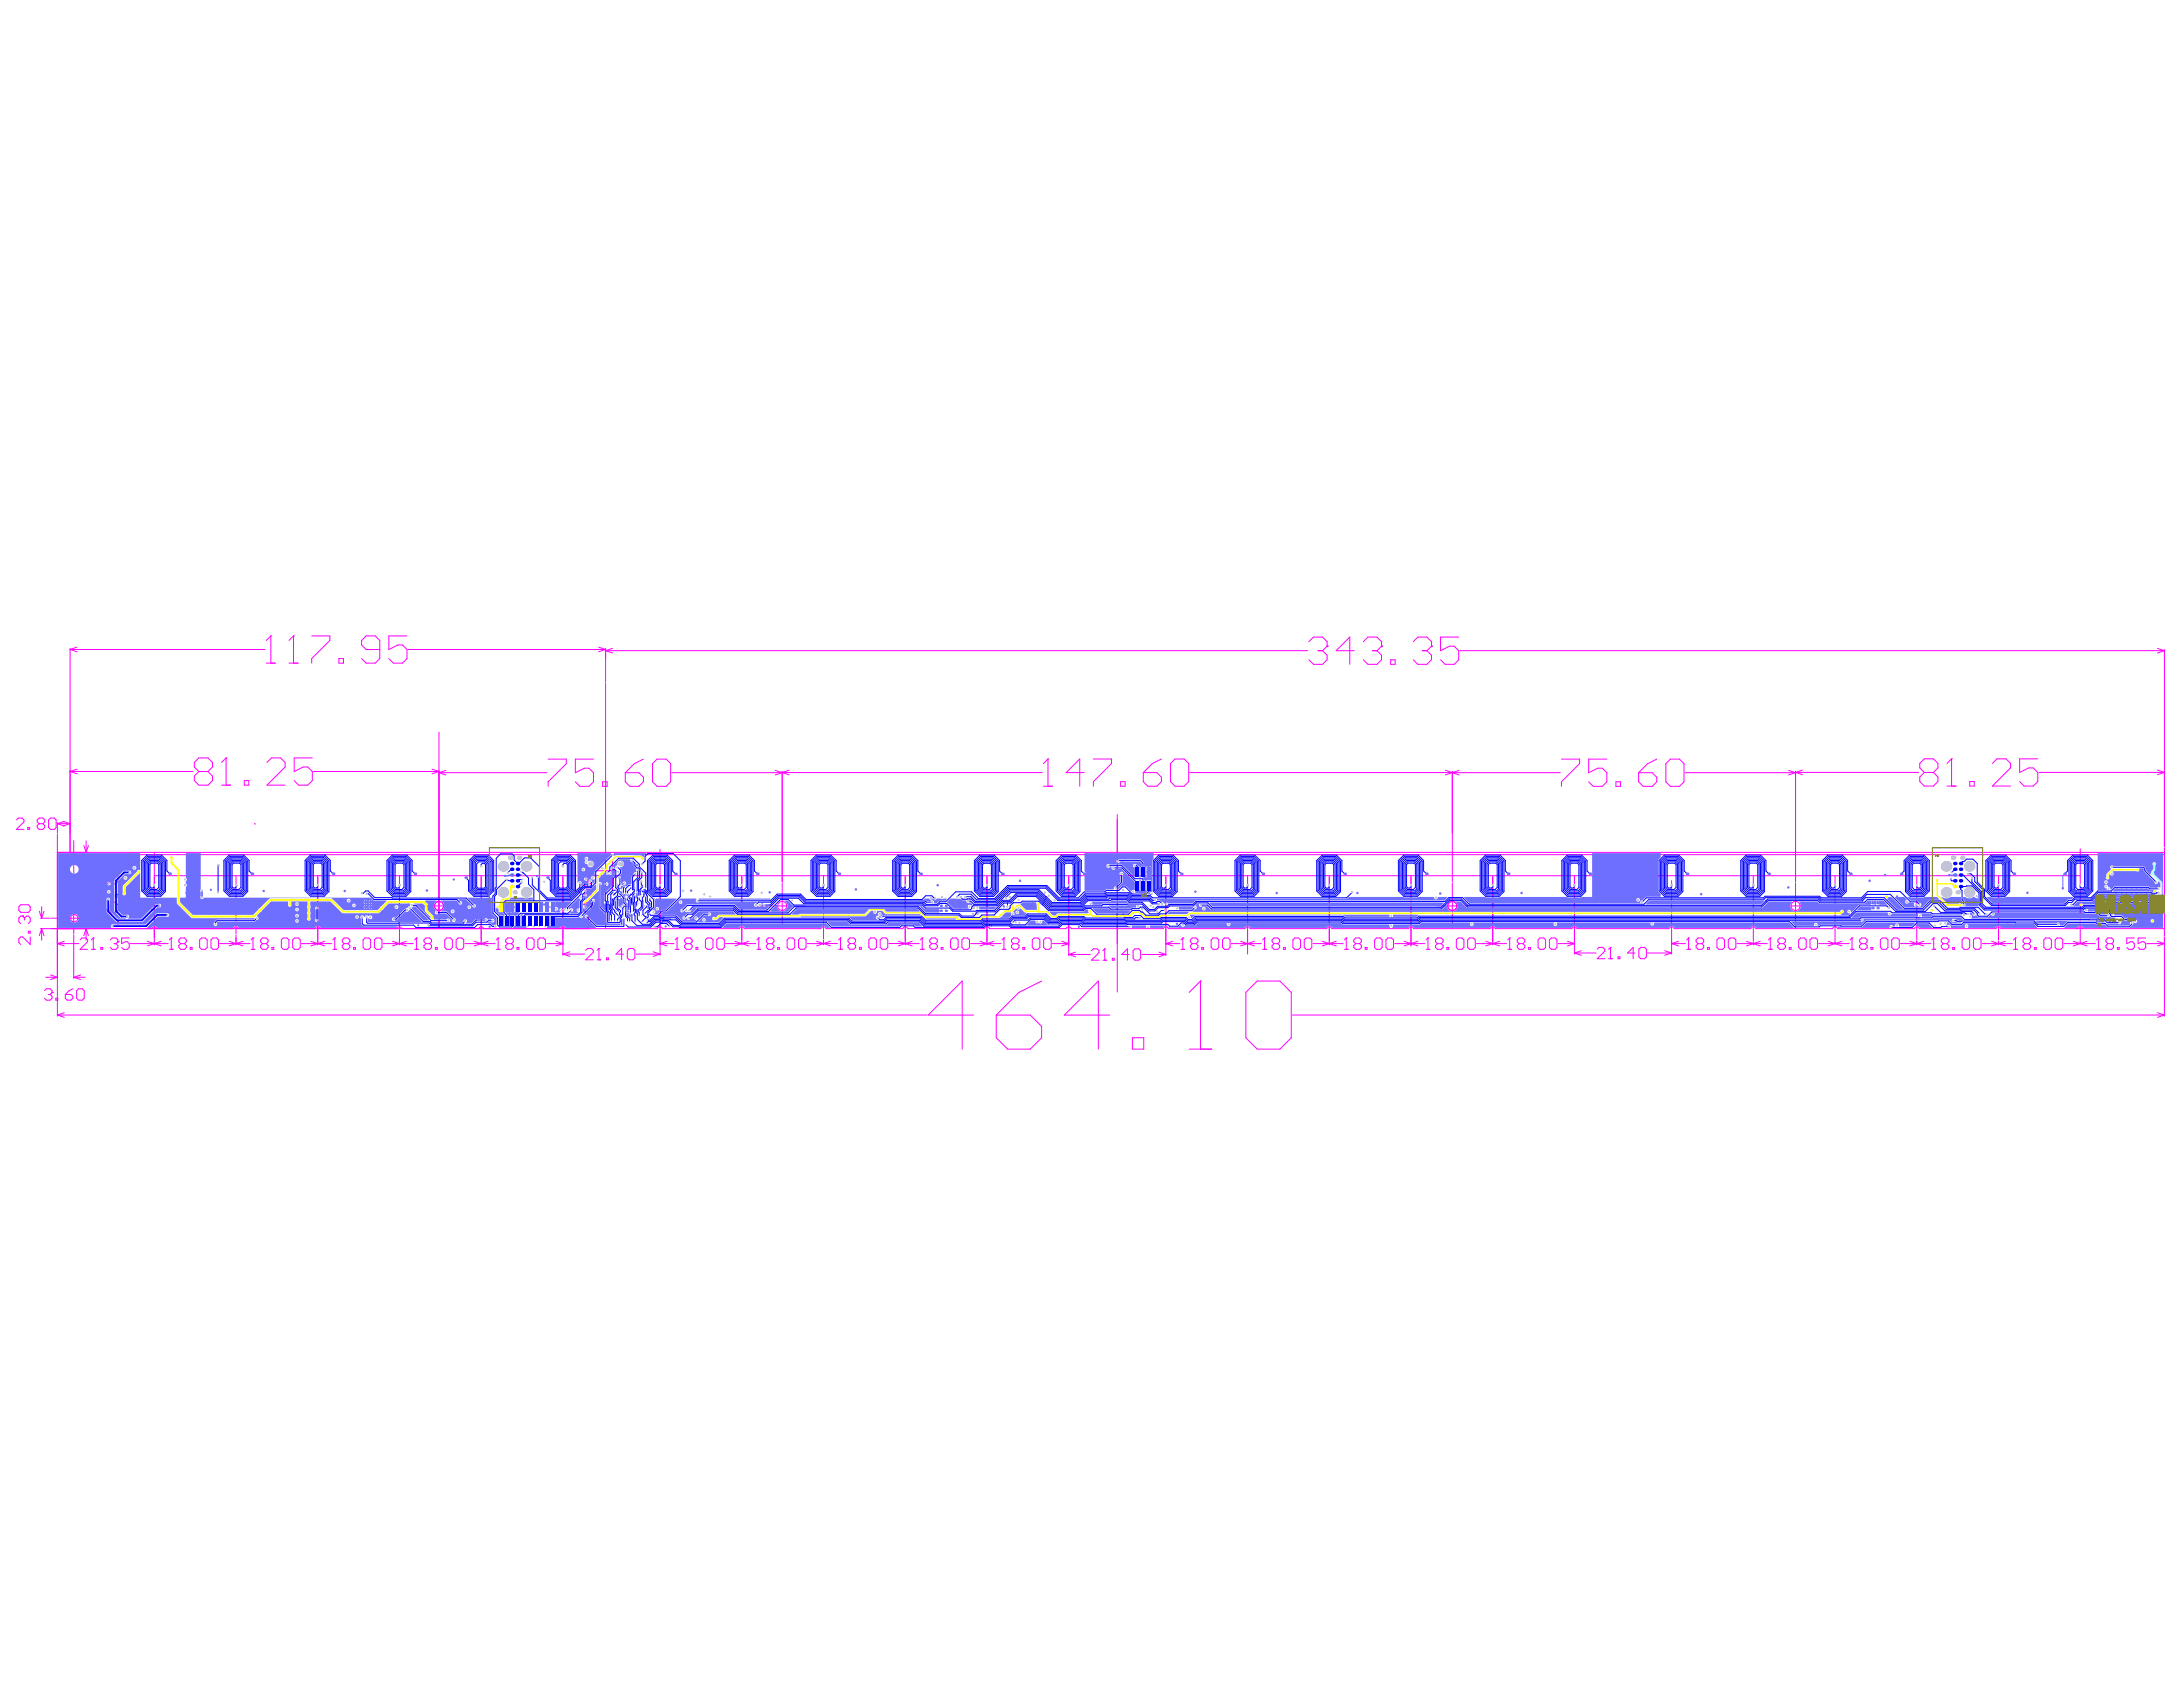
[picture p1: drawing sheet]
<svg xmlns="http://www.w3.org/2000/svg" width="279mm" height="216mm" viewBox="0 0 279 216" stroke-linecap="round" stroke-linejoin="round" font-family="sans-serif">
<g fill="none" stroke="#f0f" stroke-width=".13">
<path d="M9 83v26.2M9 98.7l.9 .3M9 98.7h15.7M9 83.1l.9 .3M9 83.1h24.9M9.9 98.4l-.9 .3M9.9 82.8l-.9 .3M25.5 98.7h1.1M25.5 98.7l-.6-.5v-.6l.6-.6h1.1l.6 .6v.6l-.6 .5M25.5 98.7l-.6 .6v.6l.6 .6h1.1l.6-.6v-.6l-.6-.6M28.9 97h.1M28.9 97v3.5"/>
<path d="M28.9 97l-.5 .6M31.3 99.9h.5v.6h-.5zM34.1 84.9h1.1M34.2 97.6l.5-.6h1.2l.6 .6v.6l-2.3 2.3h2.3M34.7 81.4h.1M34.7 81.4v3.5M34.7 81.4l-.6 .6M37 84.9h1.1M37.6 81.4h.1M37.6 81.4v3.5M37.6 81.4l-.6 .6M39.9 81.4h2.3v.6l-2.3 2.3v.6"/>
<path d="M40 97h-2.3v1.7l1.1-.5h.6l.6 .5v1.2l-.6 .6h-1.2l-.5-.6M40.1 98.7h16.1M43.4 84.3h.6v.6h-.6zM48.6 83.1h-1.7l-.6-.6v-.5l.6-.6h1.1l.6 .6v2.3l-.6 .6h-1.1l-.6-.6M52.1 81.4h-2.3v1.7l1.1-.6h.6l.6 .6v1.2l-.6 .6h-1.2l-.5-.6M52.2 83.1h25.3M55.3 98.4l.9 .3M56.2 98.7l-.9 .3M56.2 93.7v25.1M56.2 98.9l.9 .3M56.2 98.9h13.8M57.1 98.6l-.9 .3"/>
<path d="M70.2 97.2h2.3v.5l-2.3 2.4v.5M76 97.2h-2.4v1.7l1.2-.6h.6l.6 .6v1.2l-.6 .5h-1.2l-.6-.5M76.6 82.8l.9 .3M77.5 83.1l-.9 .3M77.5 83v4.3M77.5 87.5v31.3M77.5 83.3l.9 .3M77.5 83.3h89.9M78.4 83l-.9 .3M80 98.9h1.8l.6 .6v.6l-.6 .5h-1.2l-.6-.5zM82.4 97.2l-1.2 .5-1.2 1.2M83.5 97.7l.6-.5h1.2l.5 .5v2.4l-.5 .5h-1.2l-.6-.5z"/>
<path d="M99.2 98.6l1.8 .6M100.1 98.7v14.2M101 98.6l-1.8 .6M133.4 98.9h-47.4M134.1 97.1h.1M134.1 97.1v3.5M134.1 97.1l-.6 .6M138.8 98.9h-2.3l1.7-1.8v3.5M139.9 97.1h2.4v.6l-2.4 2.3v.6M146.3 98.9h1.8l.6 .6v.5l-.6 .6h-1.2l-.6-.6zM148.7 97.1l-1.2 .6-1.2 1.2M149.8 97.7l.6-.6h1.2l.5 .6v2.3l-.5 .6h-1.2l-.6-.6z"/>
<path d="M152.3 98.9h47.4M167.5 82.1l.6-.6h1.2l.6 .6v.6M168.7 83.3h.6M169.3 83.3l.6 .6v.5l-.6 .6h-1.2l-.6-.6M169.9 82.7h.1M169.9 82.7l-.6 .6M173.3 83.3h-2.3l1.8-1.8v3.5M174.5 82.1l.6-.6h1.1l.6 .6v.6M175.7 83.3h.5M176.2 83.3l.6 .6v.5l-.6 .6h-1.1l-.6-.6M176.8 82.7h.1M176.8 82.7l-.6 .6"/>
<path d="M178 84.4h.6v.6h-.6zM180.9 82.1l.6-.6h1.1l.6 .6v.6M182.1 83.3h.5M182.6 83.3l.6 .6v.5l-.6 .6h-1.1l-.6-.6M183.2 82.7h.1M183.2 82.7l-.6 .6M185 98.6l1.8 .6M185.9 98.7v14.2M186.7 81.5h-2.3v1.8l1.1-.6h.6l.6 .6v1.1l-.6 .6h-1.1l-.6-.6M186.8 98.6l-1.8 .6M186.9 83.3h90.1M199.9 97.1h2.3v.6l-2.3 2.4v.5"/>
<path d="M205.7 97.1h-2.4v1.8l1.2-.6h.6l.6 .6v1.2l-.6 .5h-1.2l-.6-.5M209.7 98.9h1.8l.5 .6v.6l-.5 .5h-1.2l-.6-.5zM212 97.1l-1.1 .6-1.2 1.2M213.2 97.7l.6-.6h1.2l.5 .6v2.4l-.5 .5h-1.2l-.6-.5zM215.7 98.9h14.1M228.9 98.6l.9 .3M229.8 98.9l-.9 .3M229.8 98.7v14.2M229.8 98.9l.9 .2M229.8 98.9h15.8M230.7 98.6l-.9 .3M246.3 98.9h1.2"/>
<path d="M246.3 98.9l-.6-.6v-.6l.6-.6h1.2l.5 .6v.6l-.5 .6M246.3 98.9l-.6 .5v.6l.6 .6h1.2l.5-.6v-.6l-.5-.5M249.8 97.1h.1M249.8 97.1v3.5M249.8 97.1l-.6 .6M255 97.7l.6-.6h1.1l.6 .6v.6l-2.3 2.3h2.3M260.8 97.1h-2.3v1.8l1.2-.6h.5l.6 .6v1.1l-.6 .6h-1.1l-.6-.6M261 98.9h16M276.1 98.6l.9 .3M276.1 83l.9 .3M277 98.9l-.9 .2M277 83.1v25.2"/>
<path d="M277 83.3l-.9 .3M2.1 104.9l.2-.2h.5l.3 .2v.3l-1 .9h1M2.4 116l.3-.2h.9l.3 .2v.5l-.3 .3h-.9l-.3-.3zM2.9 117.2h.1M2.9 117.2h-.2l-.3 .3v.5l.3 .2M2.9 117.2l.2 .3M3.1 117.5l.3-.3h.2l.3 .3v.5l-.3 .2M3.1 117.5v.2M3.6 105.9h.2v.2h-.2zM3.6 119.2h.3v.2h-.3zM3.9 119.9v1l-1-1h-.2l-.3 .2v.5l.3 .3M5 105.4l-.2 .3v.2l.2 .2h.5l.2-.2v-.2l-.2-.3"/>
<path d="M5 105.4l-.2-.2v-.3l.2-.2h.5l.2 .2v.3l-.2 .2M5 105.4h.5M5 116.6l.3 .9M5.2 118.8h79a.35 .35 0 0 1 .3-.2 .35 .35 0 0 1 .3 .2h9.8a.35 .35 0 0 1 .3-.2 .35 .35 0 0 1 .4 .2h9.8a.35 .35 0 0 1 .3-.2 .35 .35 0 0 1 .3 .2h9.8a.35 .35 0 0 1 .4-.2 .35 .35 0 0 1 .3 .2h9.8a.35 .35 0 0 1 .3-.2 .35 .35 0 0 1 .3 .2h9.9a.35 .35 0 0 1 .3-.2 .35 .35 0 0 1 .3 .2h11.8a.35 .35 0 0 1 .3-.2 .35 .35 0 0 1 .3 .2h9.8a.35 .35 0 0 1 .4-.2 .35 .35 0 0 1 .3 .2h9.8a.35 .35 0 0 1 .3-.2 .35 .35 0 0 1 .4 .2h9.8a.35 .35 0 0 1 .3-.2 .35 .35 0 0 1 .3 .2h9.8a.35 .35 0 0 1 .4-.2 .35 .35 0 0 1 .3 .2h9.8a.35 .35 0 0 1 .3-.2 .35 .35 0 0 1 .3 .2h11.8a.35 .35 0 0 1 .3-.2 .35 .35 0 0 1 .4 .2h9.8a.35 .35 0 0 1 .3-.2 .35 .35 0 0 1 .3 .2h9.8a.35 .35 0 0 1 .4-.2 .35 .35 0 0 1 .3 .2h9.8a.34 .34 0 0 1 .3-.2 .34 .34 0 0 1 .3 .2h9.9a.34 .34 0 0 1 .3-.2 .34 .34 0 0 1 .3 .2h20.9M5.2 117.5h1.2M5.3 116v1.5M5.3 118.8v1.5M5.3 118.8l-.3 .9M5.3 118.8l.3 .9M5.6 116.6l-.3 .9M6.2 104.9l.3-.2h.4l.3 .2v1l-.3 .2h-.4l-.3-.2zM6.6 117.5h4.8"/>
<path d="M7.3 105.4h1.7M7.3 105.3v1.3M7.3 106.8v2.3M7.3 109.2v11.7M7.3 105.4l.9 .3M7.3 119v11.1M8.1 105.1l.9 .3M8.2 105.1l-.9 .3M9 105.4l-.9 .3M9 109.4h268M9.4 107.6v11.9M9.4 119.7v5.5"/>
<path d="M10.7 108.2l.3 .9M11 107.6v1.5M11 118.8v1.5M11 118.8l.3 .9M11 118.8l-.3 .9M11.3 108.2l-.3 .9M13.1 118.2h.1M13.1 110.1l.3-.4h1.4l.3 .4v.6l-.3 .4h-1.4l-.3-.4zM13.1 118.2h2M13.1 118.2l.3 .3M13.1 115.5l.3 .7 .7 .6M14.1 112.1l.3-.4h.4l.3 .4v.7l-.3 .3h-.4l-.3-.3"/>
<path d="M14.1 115.8l.3-.3h.4l.3 .3v.7l-.3 .3h-.7zM14.1 112.1v.7M14.1 112.1l-.3-.4h-.4l-.3 .4v.7l.3 .3h.4l.3-.3M14.8 114.5h.3v.3h-.3zM15.1 117.8v.7M19.4 118.8a.35 .35 0 0 1 .3-.2 .35 .35 0 0 1 .4 .2M19.7 109.1v11.8M19.7 112.1h246.5M20.1 118.8h.1M28.4 100.5h1.1M29.9 118.8a.35 .35 0 0 1 .3-.2 .35 .35 0 0 1 .3 .2M30.2 112.1v7.4"/>
<path d="M30.2 119.7v1.2M32.6 105.4h.1M40.7 112.1v8.8M41 118.8a.36 .36 0 0 0-.3-.2 .36 .36 0 0 0-.4 .2M50.8 118.8a.35 .35 0 0 1 .3-.2 .35 .35 0 0 1 .4 .2M51.1 112.1v8.8M53.3 115.9h5.8M61.3 118.8a.35 .35 0 0 1 .3-.2 .35 .35 0 0 1 .3 .2M61.6 112.1v8.8M71.7 118.8a.35 .35 0 0 1 .3-.2 .35 .35 0 0 1 .4 .2M72 112.1v10.2M74.8 116.7h.1"/>
<path d="M74.8 113.1v.6h.5l-.2-.3v-.2l.2-.1h.3l.1 .1v.3l-.1 .2M74.8 116.7h.9M74.8 116.7l.2 .1M74.8 114.5v-.6h.2l.6 .6h.1M75 118l.3 .8M75.1 111.4h1.1M75.3 111.4v1.5M75.3 117v1.8M75.3 111.4l.3 .9M75.3 111.4l-.3 .9M75.6 118l-.3 .8M75.6 115.1h.1v.2h-.1z"/>
<path d="M75.7 115.5v.6l-.6-.6h-.1l-.2 .2v.3l.2 .1M75.7 116.6v.2M76.3 111.4h2.4M77.1 100.1h.6v.5h-.6zM78.4 110.2v3.8M84.5 108.7v13.6M94.9 112.1v8.8M97.2 115.9h5.8M100.1 113v5.8M105.4 112.1v8.1M115.9 112.1v8.8M126.3 112.1v8.8"/>
<path d="M133.5 100.6h1.2M136.8 112.1v10.2M143 104.3v22.7M143.4 100h.6v.6h-.6zM149.2 112.1v10.2M159.7 112.1v10M170.1 112.1v8.8M180.6 112.1v9M183.9 115.9h3.9M185.9 113v5.8M191.1 112.1v8.8M201.5 112.1v10"/>
<path d="M206.8 100.1h.6v.5h-.6zM207.8 110.2v3.8M213.9 112.7v9.4M224.4 112.1v8.3M226.9 115.9h5.8M229.8 113v5.8M234.9 112.1v8.7M245.3 112.1v8.2M249.2 100.6h1.2M252.1 100h.6v.6h-.6zM255.8 112.1v8.2M265.9 118.8a.35 .35 0 0 1 .3-.2 .35 .35 0 0 1 .4 .2"/>
<path d="M266.2 108.6v12.2M277 109.1h-269.7v9.7M277 108.5v11.3M277 120v10.1M5.7 126.8l.2-.3h.5l.3 .3v.2M5.9 125.1h1.4M6.2 127.3h.2M6.4 127.3l.3 .2v.3l-.3 .2h-.5l-.2-.2M6.5 124.8l.8 .3M6.7 127h.1M6.7 127l-.3 .3M7.1 127.8h.3v.2h-.3z"/>
<path d="M7.3 120.8h2.8M7.3 120.8l.9 .3M7.3 125.1l-.8 .3M7.3 129.9l.9 .3M7.3 129.9h111.3M8.2 120.5l-.9 .3M8.2 129.6l-.9 .3M8.4 127.3h.7l.2 .2v.3l-.2 .2h-.5l-.2-.2zM9.3 126.5l-.5 .3-.4 .5M9.4 125.1h1.5M9.4 125.1l.9 .3M9.8 126.8l.3-.3h.4l.3 .3v1l-.3 .2h-.4l-.3-.2z"/>
<path d="M10.2 120.3l.3-.3h.5l.2 .3v.2l-1 1h1M10.3 124.8l-.9 .3M11.7 121.5h.5M11.9 120h.1M11.9 120v1.5M11.9 120l-.2 .3M12.9 121.3h.3v.2h-.3zM14.1 120.3l.3-.3h.4l.3 .3v.2M14.6 120.8h.2M14.8 120.8l.3 .2v.3l-.3 .2h-.4l-.3-.2M15.1 120.5h.1M15.1 120.5l-.3 .3"/>
<path d="M16.5 120h-.9v.8l.5-.3h.2l.2 .3v.5l-.2 .2h-.5l-.2-.2M16.7 120.8h4.8M18.9 120.5l1.7 .6M20.6 120.5l-1.7 .6M21.7 121.5h.5M21.9 120h.1M21.9 120v1.5M21.9 120l-.2 .3M23.1 120.8h.5M23.1 120.8l-.2-.3v-.2l.2-.3h.5l.3 .3v.2l-.3 .3M23.1 120.8l-.2 .2v.3l.2 .2h.5l.3-.2v-.3l-.3-.2M24.3 121.3h.3v.2h-.3z"/>
<path d="M25.6 120.3l.2-.3h.5l.2 .3v1l-.2 .2h-.5l-.2-.2zM27 120.3l.2-.3h.5l.3 .3v1l-.3 .2h-.5l-.2-.2zM28.1 120.8h3.9M29.3 120.5l1.8 .6M31.1 120.5l-1.8 .6M32.1 121.5h.5M32.4 120h.1M32.4 120v1.5M32.4 120l-.3 .3M33.6 120.8h.5M33.6 120.8l-.3 .2v.3l.3 .2h.5l.2-.2v-.3l-.2-.2M33.6 120.8l-.3-.3v-.2l.3-.3h.5l.2 .3v.2l-.2 .3"/>
<path d="M34.8 121.3h.2v.2h-.2zM36 120.3l.3-.3h.4l.3 .3v1l-.3 .2h-.4l-.3-.2zM37.5 120.3l.2-.3h.5l.2 .3v1l-.2 .2h-.5l-.2-.2zM38.6 120.8h3.8M39.8 120.5l1.8 .6M41.6 120.5l-1.8 .6M42.6 121.5h.5M42.8 120h.1M42.8 120v1.5M42.8 120l-.2 .3M44 120.8h.5M44 120.8l-.2 .2v.3l.2 .2h.5l.3-.2v-.3l-.3-.2"/>
<path d="M44 120.8l-.2-.3v-.2l.2-.3h.5l.3 .3v.2l-.3 .3M45.3 121.3h.2v.2h-.2zM46.5 120.3l.2-.3h.5l.2 .3v1l-.2 .2h-.5l-.2-.2zM47.9 120.3l.3-.3h.4l.3 .3v1l-.3 .2h-.4l-.3-.2zM49 120.8h3.9M50.2 120.5l1.8 .6M52 120.5l-1.8 .6M53.1 121.5h.4M53.3 120h.1M53.3 120v1.5M53.3 120l-.2 .3M54.5 120.8h.5"/>
<path d="M54.5 120.8l-.2 .2v.3l.2 .2h.5l.2-.2v-.3l-.2-.2M54.5 120.8l-.2-.3v-.2l.2-.3h.5l.2 .3v.2l-.2 .3M55.7 121.3h.3v.2h-.3zM56.9 120.3l.3-.3h.5l.2 .3v1l-.2 .2h-.5l-.3-.2zM58.4 120.3l.2-.3h.5l.2 .3v1l-.2 .2h-.5l-.2-.2zM59.5 120.8h3.9M60.7 120.5l1.8 .6M62.5 120.5l-1.8 .6M63.5 121.5h.5M63.8 120h.1M63.8 120v1.5M63.8 120l-.3 .3"/>
<path d="M65 120.8h.5M65 120.8l-.3 .2v.3l.3 .2h.5l.2-.2v-.3l-.2-.2M65 120.8l-.3-.3v-.2l.3-.3h.5l.2 .3v.2l-.2 .3M66.2 121.3h.2v.2h-.2zM67.6 120h.5l.3 .3v1l-.3 .2h-.5l-.2-.2v-1zM68.8 120.3l.3-.3h.5l.2 .3v1l-.2 .2h-.5l-.3-.2zM70 120.8h2M71.2 120.5l.8 .3M72 122.1l.9 .3M72 120.8l-.8 .3M72 122.1h2.8M72.9 121.8l-.9 .3"/>
<path d="M75 121.6l.2-.2h.5l.2 .2v.3l-.9 .9h.9M76.4 122.8h.5M76.7 121.4h.1M76.7 121.4v1.4M76.7 121.4l-.3 .2M77.6 122.6h.3v.2h-.3zM79.8 122.1h-1l.8-.7v1.4M80.3 121.6l.2-.2h.5l.3 .2v1l-.3 .2h-.5l-.2-.2zM81.4 122.1h3.1M83.6 121.8l.9 .3M84.5 122.1l-.9 .3M84.5 120.8h1.8"/>
<path d="M84.5 120.8l.9 .3M85.4 120.5l-.9 .3M86.4 121.5h.5M86.7 120h.1M86.7 120v1.5M86.7 120l-.3 .3M87.9 120.8h.4M87.9 120.8l-.3 .2v.3l.3 .2h.4l.3-.2v-.3l-.3-.2M87.9 120.8l-.3-.3v-.2l.3-.3h.4l.3 .3v.2l-.3 .3M89.1 121.3h.2v.2h-.2zM90.5 120h.5l.3 .3v1l-.3 .2h-.5l-.2-.2v-1zM91.7 120.3l.3-.3h.5l.2 .3v1l-.2 .2h-.5l-.3-.2z"/>
<path d="M94.1 120.5l1.7 .6M95.8 120.5l-1.7 .6M96.7 120.8h-3.8M96.9 121.5h.5M97.1 120h.1M97.1 120v1.5M97.1 120l-.2 .3M98.3 120.8h.5M98.3 120.8l-.2 .2v.3l.2 .2h.5l.3-.2v-.3l-.3-.2M98.3 120.8l-.2-.3v-.2l.2-.3h.5l.3 .3v.2l-.3 .3M99.5 121.3h.3v.2h-.3zM100.7 120.3l.3-.3h.5l.2 .3v1l-.2 .2h-.5l-.3-.2z"/>
<path d="M102.2 120.3l.2-.3h.5l.3 .3v1l-.3 .2h-.5l-.2-.2zM104.5 120.5l1.8 .5M105.4 120.3v.6M106.3 120.5l-1.8 .6M107.2 120.8h-3.9M107.3 121.5h.5M107.6 120h.1M107.6 120v1.5M107.6 120l-.3 .3M108.8 120.8h.5M108.8 120.8l-.3 .2v.2l.3 .3h.5l.2-.3v-.2l-.2-.2M108.8 120.8l-.3-.3v-.2l.3-.3h.5l.2 .3v.2l-.2 .3"/>
<path d="M110 121.2h.2v.3h-.2zM111.2 120.3l.2-.3h.5l.3 .3v.9l-.3 .3h-.5l-.2-.3zM112.7 120.3l.2-.3h.5l.2 .3v.9l-.2 .3h-.5l-.2-.3zM113.8 120.8h3.8M115 120.5l1.7 .6M116.7 120.5l-1.7 .5M117.8 121.5h.5M118 120h.1M118 120v1.5M118 120l-.2 .3M119.2 120.8h.5M119.2 120.8l-.2 .2v.3l.2 .2h.5l.3-.2v-.3l-.3-.2"/>
<path d="M119.2 120.8l-.2-.3v-.2l.2-.3h.5l.3 .3v.2l-.3 .3M120.5 121.3h.2v.2h-.2zM121.7 120.3l.2-.3h.5l.2 .3v1l-.2 .2h-.5l-.2-.2zM123.1 120.3l.3-.3h.4l.3 .3v1l-.3 .2h-.4l-.3-.2zM124.2 120.8h3.9M124.6 129.9h-5.8l4.4-4.3v8.7M125.4 120.5l1.8 .6M127.2 120.5l-1.8 .6M127.5 129.9h4.4l1.4 1.5v1.4l-1.4 1.5h-2.9l-1.5-1.5zM128.3 121.5h.4M128.5 120h.1M128.5 120v1.5"/>
<path d="M128.5 120l-.2 .3M129.7 120.8h.5M129.7 120.8l-.2 .2v.3l.2 .2h.5l.2-.2v-.3l-.2-.2M129.7 120.8l-.2-.3v-.2l.2-.3h.5l.2 .3v.2l-.2 .3M130.9 121.3h.3v.2h-.3zM132.1 120.3l.3-.3h.4l.3 .3v1l-.3 .2h-.4l-.3-.2zM133.3 125.6l-2.9 1.4-2.9 2.9M133.8 120h.5l.2 .3v1l-.2 .2h-.5l-.2-.2v-1zM134.7 120.8h2.1M135.9 120.5l.9 .3M136.8 122.2l.9 .2M136.8 122.2h2.7"/>
<path d="M136.8 120.8l-.9 .3M137.7 121.9l-.9 .3M139.7 121.7l.2-.3h.5l.3 .3v.2l-1 1h1M141.1 122.9h.5M141.4 121.4h.1M141.4 121.4v1.5M141.4 121.4l-.3 .3M142 129.9h-5.8l4.4-4.3v8.7M142.4 122.6h.2v.3h-.2zM144.5 122.2h-.9l.7-.8v1.5M144.9 132.8h1.5v1.5h-1.5zM145.3 121.4h.4l.3 .3v.9l-.3 .3h-.4l-.3-.3v-.9z"/>
<path d="M146.1 122.2h3.1M148.3 121.9l.9 .3M149.2 120.8h1.8M149.2 120.8l.9 .3M149.2 122.2l-.9 .2M150.1 120.5l-.9 .3M151.1 121.5h.5M151.4 120h.1M151.4 120v1.5M151.4 120l-.3 .3M152.2 134.3h2.9M152.6 120.8h.5"/>
<path d="M152.6 120.8l-.2 .2v.3l.2 .2h.5l.2-.2v-.3l-.2-.2M152.6 120.8l-.2-.3v-.2l.2-.3h.5l.2 .3v.2l-.2 .3M153.6 125.6h.1M153.6 125.6v8.7M153.6 125.6l-1.4 1.4M153.8 121.3h.2v.2h-.2zM155 120.3l.3-.3h.4l.3 .3v1l-.3 .2h-.4l-.3-.2zM156.5 120.3l.2-.3h.5l.2 .3v1l-.2 .2h-.5l-.2-.2zM157.6 120.8h3.9M158.8 120.5l1.8 .6M159.5 127l1.4-1.4h2.9l1.5 1.4v5.8l-1.5 1.5h-2.9l-1.4-1.5zM160.6 120.5l-1.8 .6"/>
<path d="M161.6 121.5h.5M161.8 120h.1M161.8 120v1.5M161.8 120l-.2 .3M163.1 120.8h.4M163.1 120.8l-.3 .2v.3l.3 .2h.4l.3-.2v-.3l-.3-.2M163.1 120.8l-.3-.3v-.2l.3-.3h.4l.3 .3v.2l-.3 .3M164.3 121.3h.2v.2h-.2zM165.4 129.9h111.6M165.5 120.3l.2-.3h.5l.2 .3v1l-.2 .2h-.5l-.2-.2zM166.9 120.3l.3-.3h.5l.2 .3v1l-.2 .2h-.5l-.3-.2zM168.1 120.8h3.8"/>
<path d="M169.2 120.5l1.8 .6M171 120.5l-1.8 .6M172.1 121.5h.4M172.3 120h.1M172.3 120v1.5M172.3 120l-.2 .3M173.5 120.8h.5M173.5 120.8l-.2 .2v.3l.2 .2h.5l.2-.2v-.3l-.2-.2M173.5 120.8l-.2-.3v-.2l.2-.3h.5l.2 .3v.2l-.2 .3M174.7 121.3h.3v.2h-.3zM175.9 120.3l.3-.3h.5l.2 .3v1l-.2 .2h-.5l-.3-.2zM177.4 120.3l.2-.3h.5l.3 .3v1l-.3 .2h-.5l-.2-.2z"/>
<path d="M178.5 120.8h3.9M179.7 120.5l1.8 .6M181.5 120.5l-1.8 .6M182.5 121.5h.5M182.8 120h.1M182.8 120v1.5M182.8 120l-.3 .3M184 120.8h.5M184 120.8l-.3 .2v.3l.3 .2h.5l.2-.2v-.3l-.2-.2M184 120.8l-.3-.3v-.2l.3-.3h.5l.2 .3v.2l-.2 .3M185.2 121.3h.2v.2h-.2zM186.4 120.3l.2-.3h.5l.3 .3v1l-.3 .2h-.5l-.2-.2z"/>
<path d="M187.8 120.3l.3-.3h.5l.2 .3v1l-.2 .2h-.5l-.3-.2zM189 120.8h3.8M190.2 120.5l1.7 .6M191.9 120.5l-1.7 .6M193 121.5h.5M193.2 120h.1M193.2 120v1.5M193.2 120l-.2 .3M194.4 120.8h.5M194.4 120.8l-.2 .2v.3l.2 .2h.5l.3-.2v-.3l-.3-.2M194.4 120.8l-.2-.3v-.2l.2-.3h.5l.3 .3v.2l-.3 .3M195.6 121.3h.3v.2h-.3z"/>
<path d="M196.9 120.3l.2-.3h.5l.2 .3v1l-.2 .2h-.5l-.2-.2zM198.3 120.3l.2-.3h.5l.3 .3v1l-.3 .2h-.5l-.2-.2zM199.4 120.8h2.1M200.6 120.5l.9 .3M201.5 120.8l-.9 .3M201.5 122l.9 .3M201.5 122h2.8M202.4 121.7l-.9 .3M204.4 121.5l.3-.3h.5l.2 .3v.2l-1 1h1M205.9 122.7h.5M206.1 121.2h.1M206.1 121.2v1.5"/>
<path d="M206.1 121.2l-.2 .3M207.1 122.5h.2v.2h-.2zM209.3 122h-1l.7-.8v1.5M209.8 121.5l.2-.3h.5l.2 .3v1l-.2 .2h-.5l-.2-.2zM210.9 122h3M213.1 121.7l.8 .3M213.9 120.8h1.8M213.9 122l-.8 .3M213.9 120.8l.9 .3M214.8 120.5l-.9 .3M215.9 121.5h.5M216.1 120h.1"/>
<path d="M216.1 120v1.5M216.1 120l-.2 .3M217.3 120.8h.5M217.3 120.8l-.2 .2v.3l.2 .2h.5l.3-.2v-.3l-.3-.2M217.3 120.8l-.2-.3v-.2l.2-.3h.5l.3 .3v.2l-.3 .3M218.5 121.3h.3v.2h-.3zM219.7 120.3l.3-.3h.5l.2 .3v1l-.2 .2h-.5l-.3-.2zM221.2 120.3l.2-.3h.5l.3 .3v1l-.3 .2h-.5l-.2-.2zM222.3 120.8h3.9M223.5 120.5l1.8 .6M224.4 120.6v.3M225.3 120.5l-1.8 .6"/>
<path d="M226.3 121.5h.5M226.6 120h.1M226.6 120v1.5M226.6 120l-.3 .3M227.8 120.8h.5M227.8 120.8l-.3 .2v.3l.3 .2h.5l.2-.2v-.3l-.2-.2M227.8 120.8l-.3-.3v-.2l.3-.3h.5l.2 .3v.2l-.2 .3M229 121.3h.2v.2h-.2zM230.2 120.3l.3-.3h.4l.3 .3v1l-.3 .2h-.4l-.3-.2zM231.7 120.3l.2-.3h.5l.2 .3v1l-.2 .2h-.5l-.2-.2zM232.8 120.8h3.8M234 120.5l1.8 .6"/>
<path d="M235.8 120.5l-1.8 .6M236.8 121.5h.5M237 120h.1M237 120v1.5M237 120l-.2 .3M238.2 120.8h.5M238.2 120.8l-.2 .2v.3l.2 .2h.5l.3-.2v-.3l-.3-.2M238.2 120.8l-.2-.3v-.2l.2-.3h.5l.3 .3v.2l-.3 .3M239.5 121.3h.2v.2h-.2zM240.7 120.3l.2-.3h.5l.2 .3v1l-.2 .2h-.5l-.2-.2zM242.1 120.3l.3-.3h.4l.3 .3v1l-.3 .2h-.4l-.3-.2zM243.2 120.8h3.9"/>
<path d="M244.4 120.5l1.8 .6M245.3 120.4v.5M246.2 120.5l-1.8 .6M247.3 121.5h.4M247.5 120h.1M247.5 120v1.5M247.5 120l-.2 .3M248.7 120.8h.5M248.7 120.8l-.2 .2v.3l.2 .2h.5l.2-.2v-.3l-.2-.2M248.7 120.8l-.2-.3v-.2l.2-.3h.5l.2 .3v.2l-.2 .3M249.9 121.3h.3v.2h-.3zM251.1 120.3l.3-.3h.5l.2 .3v1l-.2 .2h-.5l-.3-.2z"/>
<path d="M252.6 120.3l.2-.3h.5l.2 .3v1l-.2 .2h-.5l-.2-.2zM253.7 120.8h3.9M254.9 120.5l1.8 .6M255.8 120.4v.5M256.7 120.5l-1.8 .6M257.7 121.5h.5M258 120h.1M258 120v1.5M258 120l-.3 .3M259.2 120.8h.5M259.2 120.8l-.3 .2v.3l.3 .2h.5l.2-.2v-.3l-.2-.2M259.2 120.8l-.3-.3v-.2l.3-.3h.5l.2 .3v.2l-.2 .3"/>
<path d="M260.4 121.3h.2v.2h-.2zM261.8 120h.5l.3 .3v1l-.3 .2h-.5l-.2-.2v-1zM263 120.3l.3-.3h.5l.2 .3v1l-.2 .2h-.5l-.3-.2zM264.2 120.8h4M265.4 120.5l1.7 .6M267.1 120.5l-1.7 .6M268.3 121.5h.5M268.6 120h.1M268.6 120v1.5M268.6 120l-.3 .3M269.8 120.8h.5M269.8 120.8l-.3 .2v.3l.3 .2h.5l.2-.2v-.3l-.2-.2"/>
<path d="M269.8 120.8l-.3-.3v-.2l.3-.3h.5l.2 .3v.2l-.2 .3M271 121.3h.2v.2h-.2zM273.2 120h-1v.8l.5-.3h.2l.3 .3v.5l-.3 .2h-.5l-.2-.2M274.6 120h-.9v.8l.4-.3h.3l.2 .3v.5l-.2 .2h-.5l-.2-.2M274.8 120.8h2.2M276.1 129.6l.9 .3M276.1 120.5l.9 .3M277 129.9l-.9 .3M277 120.8l-.9 .3"/>
<circle cx="9.5" cy="117.5" r=".46"/>
<circle cx="56.2" cy="115.9" r=".58"/>
<circle cx="100.1" cy="115.9" r=".58"/>
<circle cx="185.9" cy="115.9" r=".58"/>
<circle cx="229.8" cy="115.9" r=".58"/>
</g>
<g fill="#6e6eff">
<path d="M79.1 115.1l.3-.2h.2l.1 .2 .1 .6a.22 .22 0 0 0-.3 .2 .22 .22 0 0 0 .1 .2l-.5-.1z"/>
<path d="M65.2 115.1l.2-.2h1.6a.78 .78 0 0 0 .7 0h.5v.2h-3z"/>
<path d="M128 117.4l.7-.6h.7l.1 .4-.4 .3h-1z"/>
<path d="M131.5 118.3l.5-.5h.5a.34 .34 0 0 0 .1 .3 .34 .34 0 0 0 .4 0 .28 .28 0 0 0 .3 0 .28 .28 0 0 0 .1-.3h.2l.5 .5v.1h-2.6z"/>
<path d="M130.6 115.7l.3-.2h1.7l.1 .9h-1.4l-.7-.7z"/>
<path d="M144.9 118.4h1.8v.3v.1h-1.8z"/>
<path d="M149.7 116.7h2.4v.1l-.2 .2h-2.4z"/>
<path d="M150.9 116.1h1.8v.1l-.2 .2h-1.6z"/>
<path d="M178.3 117.1h3.2v.1l-.2 .1h-3z"/>
<path d="M245.1 118.5l.3-.2h1.5l.4 .4v.1h-1.6l-.2-.2z"/>
<path d="M71.1 115.4h2v.1l-.6 .6v.1l-.4 .1a.26 .26 0 0 0-.4 0 .26 .26 0 0 0 0 .4v.1h-.6v-.2a.28 .28 0 0 0 .3-.3 .28 .28 0 0 0-.3-.2z"/>
<path d="M78.6 109.2h4.1l-.3 .5-.4-.2-3.2-.1-.1 .1z"/>
<path d="M98.6 116.6l.8-.8v.1a.69 .69 0 0 0 .6 .7h.1a.69 .69 0 0 0 .7-.6 .68 .68 0 0 0-.4-.7h.4l.7 .6v.1l-.7 .7h-2.2z"/>
<path d="M117.8 116h.2l.5 .3h1.7v.2h.2v.1h-.2v.2h-1.7l-.7-.8z"/>
<path d="M121.2 115.4l.4-.4h.8a.95 .95 0 0 1 .8 .2h.4a.34 .34 0 0 0 .2 .4 .34 .34 0 0 0 .4-.1l.3 .2-.1 .2a.28 .28 0 0 0-.4-.1 .28 .28 0 0 0-.1 .3l.1 .2h-1.9z"/>
<path d="M267.2 116.4h1.3l.2-.2h.6l.2 .3a.41 .41 0 0 0-.2 .5h-.5l-.4-.4h-1.2z"/>
<path d="M75 113.7h.7l.5-.5h.1v.6l-1.2 1.2-.1-.2a.31 .31 0 0 0-.1-.5 .33 .33 0 0 0 .1-.5z"/>
<path d="M79.4 114.1a.2 .2 0 0 1 .2 0 .2 .2 0 0 1 0 .3h.1h.5l.1 .1 .2-.1 .1 .1-.3 .2a.18 .18 0 0 0-.2-.1 .18 .18 0 0 0-.1 .2 .18 .18 0 0 0 .1 .1l.1 .4a.21 .21 0 0 0-.1 .2 .21 .21 0 0 0 .2 .1v.9a.28 .28 0 0 1 .2 .4l.2 .2v.3l-.3-.3v-.3l-.2-.2v-.8l-.2-.3v-.6l-.6-.6z"/>
<path d="M248.5 114.8l.2 .1a.77 .77 0 0 0 .9-.1h1.4v.4l.2 .2v.2l-.1 .1-.3-.1h-.1h-1.4l-.8-.7z"/>
<path d="M23.8 109.2h1.9v4.6l-.1 .2 .1 .7-.1 .3h-1.8v-1.5l.1-.2-.1-.2v-.3l.1-.2-.1-.2z"/>
<path d="M78.4 110.8l.8-.8h1.4l.1 .3 .4 .2v.4l.4 .3-.1 .2 .1 .2-.3 .1-.1 .2-.3 .3v.9l-.4 .1-.2 .2a.31 .31 0 0 0-.4 0 .31 .31 0 0 0-.2 .3l-.2 .1 .1-.3-.1-.1 .4-.1a.26 .26 0 0 0 .4-.3 .26 .26 0 0 0-.5-.1l-.1 .2-.1-.1v-.7l-.2-.3 .2-.2v-.5l-.2-.2v-.1a.42 .42 0 0 0 .6-.4 .42 .42 0 0 0-.5-.5 .42 .42 0 0 0-.4 .6 .41 .41 0 0 0-.3 .5l-.1-.1z"/>
<path d="M92.5 118.7l.5-.5h12.7l.5 .5-.4 .1a.44 .44 0 0 0-.8 0h-9.7a.44 .44 0 0 0-.7 0h-2.1z"/>
<path d="M118.5 117.5h3.8v.1v.1h-3.7z"/>
<path d="M125.4 116.1h2h.1l-.3 .3h-1.8z"/>
<path d="M141.9 115.9l3.5-.1v.3l-.6 .1h-2.6z"/>
<path d="M147.2 118.4h2.2l.1 .2a.44 .44 0 0 0-.7 .2h-1.6z"/>
<path d="M237.7 116.4l.4-.3h1.3h.3v.2h-.3l.1 .2h-1.8z"/>
<path d="M246 116.9h1.1l.2 .2h3.7v.1h-3.6l-.2 .1h-1.2z"/>
<path d="M260.6 117.8h8.7l.1 .2h-1l-.1-.1h-3.7l-.5 .5h-.4a.27 .27 0 0 0-.2-.3 .27 .27 0 0 0-.3 .1h-2.4z"/>
<path d="M268.6 114.3h6.6l.2 .1 .4 .1h.1h-.5l-.1 .2h-6.8v-.2z"/>
<path d="M270.4 114l.3-.3h4.2l.2 .2h.5v.1v.2l-.3-.1h-4.8z"/>
<path d="M54.4 115.2h1.5v.1a.69 .69 0 0 0-.3 1l.2 .2a.31 .31 0 0 0-.1 .3 .31 .31 0 0 0 .2 .2l.2-.1h1l.7 .8 .1 .3h-.3a.3 .3 0 0 0-.1-.4 .3 .3 0 0 0-.3 0l-.1 .1h-1.5l-.2-.5-.7-.7 .1-.8-.4-.4z"/>
<path d="M63.4 116.2l.4 .1v.5h.6l.2 .3-.1 .1v1.3h-.1v-1.3h-.4l-.6-.6z"/>
<path d="M53 115.6h1.1l.3 .3v.7l.7 .8-.1 .1-1.7-1.7-.3-.1z"/>
<path d="M52.7 116.1l.5-.1 1.7 1.7v.1h-.7l-1.5-1.5z"/>
<path d="M72.8 116.2l1.2-1.3a.21 .21 0 0 1 .3 .2 .21 .21 0 0 1-.1 .2v.9a.26 .26 0 0 0-.4 .2 .26 .26 0 0 0 .2 .3l-.1 .2h-1l.2-.2a.24 .24 0 0 0 .3-.2 .24 .24 0 0 0-.2-.3 .24 .24 0 0 0-.3 .2z"/>
<path d="M118.2 115.1l.1-.1h.6a.24 .24 0 0 0 .2 .2 .24 .24 0 0 0 .2-.2h.1a.26 .26 0 0 0 .5 0h1.3v.1l-.2 .2h-.8l-.3 .3h-.3a.29 .29 0 0 0-.2-.3 .29 .29 0 0 0-.3 0h-.5z"/>
<path d="M113.2 116.3h4.2l.3 .3v.1h-4.2z"/>
<path d="M139.8 115.4h2.3l.2-.1h1.8l.2 .2-.2 .1h-3l-.2 .2h-1.1z"/>
<path d="M139.9 116.2h2l.3 .3h2.5v.1l-.3 .3h-4l-.5-.6z"/>
<path d="M134.4 116.7h4.3l.3-.3h.3v.5h-3.9l-.3 .2h-.4l-.3-.3z"/>
<path d="M265.4 115.9l.5-.5h1.9l.5-.5h7.1l.1-.1h.5l.1 .1-.2 .2v.2h-7.2l-.4 .4-1.6 .1a.31 .31 0 0 0-.4-.2 .31 .31 0 0 0-.2 .4h-.7z"/>
<path d="M251.3 114.8l.3 .1a.77 .77 0 0 0 .9-.1l.7 .2v1h-1.6l-.1-.7-.2-.2z"/>
<path d="M242.6 114.8h1.1l.3 .3a.28 .28 0 0 0-.2 .3 .28 .28 0 0 0 .3 .3l.3-.2 .1 .1h.5a.3 .3 0 0 0 0 .3 .3 .3 0 0 0 .3 .1l.1-.1a.3 .3 0 0 0 .3 .1 .3 .3 0 0 0 .2-.3l-.5-.4h-.8l-.4-.4v-.1l.3 .1 3.4-.1 .3 .3v.1h-1.2l-1 1h-2.2l-1.3-1.3z"/>
<path d="M241.7 114.8h.4l1.4 1.5h-.7l-1.3-1.2z"/>
<path d="M106 118h2.4l.5 .4h4.5l.3-.3h3.9l.4 .4v.1h-.8l-.3-.3h-1.5l-.3 .3h-8.6l-.5-.5z"/>
<path d="M89.4 115h9.2v.1h-.1h-9z"/>
<path d="M178.3 118.3h3.4l.2-.2h6.2l.1 .1a.23 .23 0 0 0 0 .3 .23 .23 0 0 0 .3 0 .23 .23 0 0 0 .1-.3v-.1h10.2l.1 .1a.23 .23 0 0 0 0 .3 .23 .23 0 0 0 .3 0 .23 .23 0 0 0 0-.3l.1-.1h11.9a.28 .28 0 0 0 .3 .4 .28 .28 0 0 0 .2-.4h17.3l.6 .6-.1 .1h-4.7a.44 .44 0 0 0-.8 0h-9.7a.44 .44 0 0 0-.7 0h-11.7a.44 .44 0 0 0-.8 0h-9.7a.44 .44 0 0 0-.7 0h-9.7a.44 .44 0 0 0-.8 0h-2z"/>
<path d="M249.3 118l.5 .4h1.3l.3-.2h6.4l.2 .1h2.3l.4 .4v.1h-4.5a.43 .43 0 0 0-.8 0h-3.5a.29 .29 0 0 0 0-.4 .29 .29 0 0 0-.3-.1l-.1 .2v.3h-1.8a.28 .28 0 0 0-.1-.4 .28 .28 0 0 0-.4 .1h-.1l-.1-.1 .2-.2z"/>
<path d="M235.3 118.6l3 .1 .6-.6h6.2v.1l-.4 .4h-1.6a.3 .3 0 0 0-.3-.4 .3 .3 0 0 0-.3 .4h-.2a.26 .26 0 0 0-.3-.2 .26 .26 0 0 0-.2 .4h-6.5z"/>
<path d="M237 117.4l.6-.6h4a.31 .31 0 0 0 .2 .4 .31 .31 0 0 0 .4-.3h3.3v.1l-.1 .3h-7.2l-.2 .2h-1z"/>
<path d="M101.3 117l.7-.7h9.2v.1l-.5 .5h-8.3l-.2 .1h-.8z"/>
<path d="M102.5 117.3h8.2l.8-.7h.2a.28 .28 0 0 0 .3 .4 .28 .28 0 0 0 .3-.4h.6l.5 .4h4.4v.1h-4.8l-.3 .2-.1 .2-.1-.2a.32 .32 0 0 0 .3-.5 .25 .25 0 0 0-.4 0 .25 .25 0 0 0 0 .4 .26 .26 0 0 0-.3 .2 .26 .26 0 0 0 .2 .3h-3.2l-.4-.3h-6.2z"/>
<path d="M210.6 115.7l.5-.5h14.7v.1l-.5 .5h-14.6z"/>
<path d="M252.1 116.8h.2l.2 .1a.29 .29 0 0 0 .1 .3 .29 .29 0 0 0 .4-.1l.3 .3h1.1l.4-.3a.3 .3 0 0 0 .3 .1 .3 .3 0 0 0 .2-.4h11.4l.2 .1h1.5l.3 .4h.9l.1 .1a.42 .42 0 0 1 .6 0h.4l.1 .5h-1.1l-.4-.3h-17a.35 .35 0 0 0-.2-.6z"/>
<path d="M70.3 117.2h.2v1.3h.6v-1.1h2.9h.1a.27 .27 0 0 0 .3 .1 .27 .27 0 0 0 .2-.3l1.3-1.3 .1-.3a.25 .25 0 0 0 .2-.3 .25 .25 0 0 0-.3-.2 .25 .25 0 0 0-.2 .3v.4l-1 1-.1-.1v-.4l.1-.1a.23 .23 0 0 0 .3 0 .23 .23 0 0 0 0-.3 .23 .23 0 0 0-.3 0l-.1-.2a.3 .3 0 0 0 .5-.2l1.5-1.5 .1 .1v2.1l.9 .9v.9l.2 .2h1.6v.1v.1h-3l-1.1-1.1a.23 .23 0 0 0-.2-.2 .23 .23 0 0 0-.3 .2 .23 .23 0 0 0 .3 .2l1.2 1.3h-3.9a.44 .44 0 0 0-.7 0h-1.7l.1-.3h.2z"/>
<path d="M254.3 114.8h11v.1l-.2 .2h-.4l-.5 .5h-9.2l-.7-.7z"/>
<path d="M149.6 118.6l1.2 .1 .3-.3a.34 .34 0 0 0 .3 .2 .34 .34 0 0 0 .3-.1h1.2l.4-.4h3.7a.28 .28 0 0 0 .2 .4 .28 .28 0 0 0 .3-.4h14.1l.2 .2h6l.1 .4v.1h-7.4a.44 .44 0 0 0-.8 0h-9.6a.44 .44 0 0 0-.8 0h-9.7z"/>
<path d="M152.3 117.1h25.5v.2h-5.6l-.3-.1h-19l-.4 .3-.2-.3z"/>
<path d="M154.8 115.5h30v.1l-.5 .4h-29l-.5-.4z"/>
<path d="M229.3 117.9h8.8a.28 .28 0 0 0 .4 0 .28 .28 0 0 0 0-.3h8.7l.2-.1h3.6l.2 .2-.3 .1h-.3l-.2-.1h-.2a.23 .23 0 0 0-.3-.1 .23 .23 0 0 0 0 .4 .23 .23 0 0 0 .3-.1l.3 .2 .5 .1h-1.1l-.5-.5h-1.3l-.1 .1h-9.2l-.6 .6-5.2-.1-.3 .2a.28 .28 0 0 0-.3-.4 .28 .28 0 0 0-.2 .4h-2.5l-.5-.5z"/>
<path d="M148.1 115h24.3l.3-.2h10.8a.28 .28 0 0 0 .3 .3 .28 .28 0 0 0 .2-.3h1.2l.1 .1-.4 .3h-31.8l-.5 .4h-3a.35 .35 0 0 0-.6 .1l-.1-.2-.4-.2-.4-.1z"/>
<path d="M65.2 115.4h.1v.6h.6v-.6h.1v1.4h.4h.1l-.3 .4h-.2v1.3h.6v-1.4l.4-.1v.2h-.2v1.3h.5l.1 .3h-1.7v-.3h.2v-1.3h-.6v1.3h-.1v-1.3h-.2l-.3-.4 .1-.7 .4-.1zM65.7 116.2v.6h.2v-.6zM65.3 116.2v.6h.2v-.6zM64.9 116.2v.6h.3v-.6z"/>
<path d="M83.8 115.1l.1-.1h2.6l.1 .1-1.4 1.4h-.5l-.5 .5h-.5v-.1a.23 .23 0 0 0 .2-.2 .23 .23 0 0 0-.3-.2l-.1-.1 .3-.3zM83.9 116.3a.25 .25 0 0 0 .5 0 .25 .25 0 0 0-.5 0z"/>
<path d="M56.5 115.2h1.9l.3 .3a.23 .23 0 0 0 .2 .3 .23 .23 0 0 0 .3-.3 .23 .23 0 0 0-.3-.2l-.2-.2h.9l.8 .8a.23 .23 0 0 0 .3 .3 .23 .23 0 0 0 .2-.3 .23 .23 0 0 0-.3-.2l-.7-.8h3.1v2l.6 .6v.8l-.5 .1-.3-.2h-.4l.2-.2h.2a.25 .25 0 0 0 .4 0 .25 .25 0 0 0 0-.4 .25 .25 0 0 0-.4 .1h-.3a.3 .3 0 0 0-.5-.1h-1.1l-.6 .6h-.6v-.1a.23 .23 0 0 0-.1-.4 .23 .23 0 0 0-.3 .2l-1.1 .1v-.1a.25 .25 0 0 0 .1-.3 .25 .25 0 0 0-.3-.1l-.8-.9h-.7v-.1a.69 .69 0 0 0 .3-.9zM59.8 116.1a.25 .25 0 0 0 .5 0 .25 .25 0 0 0-.5 0zM57.7 116.6a.25 .25 0 0 0 .5 0 .25 .25 0 0 0-.5 0z"/>
<path d="M129.7 116.6l.4-.3a.36 .36 0 0 0 .5 0l.5 .4 .3 .1-.2 .3h-1.3zM130 116.8a.24 .24 0 0 0 .4 0 .24 .24 0 0 0-.4 0z"/>
<path d="M76.6 112.4l.8-.8a.35 .35 0 0 0 .6 .3 .25 .25 0 0 0 .4 0 .25 .25 0 0 0-.2-.4v-.2h.2l.3 .2v.5l-.3 .4v1l-1.1 1v.9a.27 .27 0 0 0 .2 .4v.8l-.1 .1-.5-.5v-2.8a.27 .27 0 0 0 .1-.4 .27 .27 0 0 0-.4-.1zM77.4 113.1a.25 .25 0 0 0 .5 0 .25 .25 0 0 0-.5 0z"/>
<path d="M73.9 109.2h4.3v.3l-2 2-.1 .6a.3 .3 0 0 0-.3 0 .3 .3 0 0 0-.1 .3l.1 .2 .3-.1v.4l-.2 .2-.1-.2a.28 .28 0 0 0-.2-.3 .28 .28 0 0 0-.3 .1v.2l-.1 .1h-.4l-.4 .4v-.2a.23 .23 0 0 0-.1-.4 .23 .23 0 0 0-.3 .2h-.1zM74.9 109.7l-.1 .2 .1 .2a.32 .32 0 0 0-.1 .3 .32 .32 0 0 0 .4 .2 .42 .42 0 0 0 .5 .4 .42 .42 0 0 0 .3-.6 .42 .42 0 0 0-.7-.2h-.1a.28 .28 0 0 0 .1-.4 .28 .28 0 0 0-.3-.1zM74.4 111.3a.25 .25 0 0 0 .5 0 .25 .25 0 0 0-.5 0zM74.8 112.5a.24 .24 0 0 0 .4 0 .24 .24 0 0 0-.4 0z"/>
<path d="M268.5 109.2h8.3v9.6h-10.2a.44 .44 0 0 0-.7 0h-1.7v-.1l.5-.5h3.5l.2 .1h1l.4 .4h2.8l.3-.3 .2-.4a.23 .23 0 0 0 .4 0 .23 .23 0 0 0-.1-.3 .23 .23 0 0 0-.3 .3h-.1a.23 .23 0 0 0-.3-.1 .23 .23 0 0 0 0 .4l-.2 .1h-2.7l-.1-.1v-.1h1.4a.28 .28 0 0 0 .3 0 .28 .28 0 0 0 .1-.3l.3-.1h.4a.23 .23 0 0 0 .3 0 .23 .23 0 0 0 0-.3 .23 .23 0 0 0-.3 0h-.2l-.4-.3h-1l-.1-.4-.3-.2-.1-.2-.6-.6h-.8v-.1l.1-.1h7l.1 .1a.24 .24 0 0 0 .2 .3 .24 .24 0 0 0 .3-.2 .24 .24 0 0 0-.3-.3l.6-.7 .1-1.8-1.1-1.1-.1-.3 .2-.2 .1-.6a.23 .23 0 0 0 0-.4 .23 .23 0 0 0-.4 0 .23 .23 0 0 0 .1 .4v.5l-.2 .2-.1 .4h-.1l-.6-.5a.43 .43 0 0 0-.3-.5h-3.8a.23 .23 0 0 0-.4-.1 .23 .23 0 0 0 .1 .4v.1l-.6 .6v.3a.24 .24 0 0 0 0 .3 .24 .24 0 0 0 .3 0 .24 .24 0 0 0 0-.3l.1-.3a.28 .28 0 0 0 .5 .1 .28 .28 0 0 0-.1-.5h3a.23 .23 0 0 0 .3 0 .23 .23 0 0 0 .1-.3v-.1h.5l.1 .4 1.3 1.4a.23 .23 0 0 0 .3 .2 .23 .23 0 0 0 .2-.3h.1l.2 .2v.5l-.1 .1h-1.2l-.2-.2h-4.3l-.5 .5-.2-.3-.1-.1a.26 .26 0 0 0-.3-.3 .26 .26 0 0 0-.3 .3l.3 .2v.2h-1.1zM269.3 112.9a.25 .25 0 0 0 .5 0 .25 .25 0 0 0-.5 0zM275.2 117.9a.25 .25 0 0 0 .5 0 .25 .25 0 0 0-.5 0z"/>
<path d="M23 114.9h2.6a.23 .23 0 0 0 .3 .2 .23 .23 0 0 0 .2-.2h21.3l.4 .3h1.6l.1 .1-1.2 1.2h-4.3l-1-1.1-.6-.4h-7.8l-2.2 2.1h-7.7l-1.7-1.6zM47.5 115.2v.2h.1zM47.2 115.3v.1h.1v-.2zM46.8 115.2v.2h.2zM46.6 115.3l-.1 .1h.2v-.2zM44.4 115.3a.25 .25 0 0 0 .5 0 .25 .25 0 0 0-.5 0zM47.5 115.5v.2l.1-.2zM47.2 115.5l.1 .2v-.2zM46.8 115.5v.2l.2-.2zM46.5 115.5l.2 .2v-.2zM47.5 115.8v.2h.1zM47.2 115.9v.1h.1v-.2zM46.8 115.8v.2h.2zM46.6 115.9l-.1 .1h.2v-.2zM45.1 115.9a.24 .24 0 0 0 .4 0 .24 .24 0 0 0-.4 0zM47.5 116.2v.1l.1-.1zM47.2 116.2l.1 .1v-.1zM46.8 116.2v.1l.2-.1zM46.5 116.2l.2 .1v-.1z"/>
<path d="M84.8 116.7h.5l1.7-1.7h2.1l.1 .1a.23 .23 0 0 0-.1 .3 .23 .23 0 0 0 .4 0h7.4l-.1 .2a.25 .25 0 0 0-.2 .4 .25 .25 0 0 0 .4-.1 .25 .25 0 0 0 .4 .1 .25 .25 0 0 0 0-.3l.3-.1a.27 .27 0 0 0 0 .4 .27 .27 0 0 0 .3 0h.4l-.3 .3h-3.5l-.6-.5h-6l-.7 .5a.24 .24 0 0 0-.2 .2 .24 .24 0 0 0 .2 .3 .24 .24 0 0 0 .3-.3 .33 .33 0 0 0 .5 .2h.3l.1-.2 .2-.3h.4l.1 .1-.6 .6h-.6l-.4 .4a.24 .24 0 0 0-.3 .2 .24 .24 0 0 0 .3 .2 .24 .24 0 0 0 .2-.2 .33 .33 0 0 0 .3 .2 .33 .33 0 0 0 .3-.1l1-1h4.4l.4 .4h-.1h-2l-.5 .4a.29 .29 0 0 0-.3-.1 .29 .29 0 0 0-.1 .3 .54 .54 0 0 0 .6 .1l.3-.3h.5l-.6 .6h-2.6h-.1l.9-.9h.4a.23 .23 0 0 0 .3 .1 .23 .23 0 0 0 0-.4 .23 .23 0 0 0-.3 .1h-.5l-.7 .6a.27 .27 0 0 0-.3-.2 .27 .27 0 0 0-.2 .2v.2h.2v.2h-1.8l-.7-.8h-2zM86.9 115.5a.24 .24 0 0 0 .4 0 .24 .24 0 0 0-.4 0zM89.9 117.7a.24 .24 0 0 0 .4 0 .24 .24 0 0 0-.4 0z"/>
<path d="M7.4 109.2h10.5v2.1a.31 .31 0 0 0-.4 .3l-1.7 1.7-.1 .9a.23 .23 0 0 0 .2 .4 .23 .23 0 0 0 .2-.4v-.7l1.8-1.7v3.1h4.7l.1 .8 1.8 1.8h8l.1 .1-.1 .1h-4.7l-.3 .3a.26 .26 0 0 0-.1 .4 .26 .26 0 0 0 .4 0l-.1-.4h.1h4.7l.3-.3a.23 .23 0 0 0 .3-.2 .23 .23 0 0 0-.2-.2v-.1l1.8-1.8h2.2v.3a.24 .24 0 0 0 .2 .4 .24 .24 0 0 0 .2-.4v-.3h2.1v2.1a.24 .24 0 0 0 0 .3 .24 .24 0 0 0 .3 0 .24 .24 0 0 0 0-.3v-2.1h2.6l1.6 1.5h4.5l.7-.5 .6-.8h2.8a.4 .4 0 0 1-.3 .5l-.4 .3-1.1 1.1a.26 .26 0 0 0-.5 0 .26 .26 0 0 0 .2 .4l.4-.2 1.1-1.1a.33 .33 0 0 0 .5-.1l1.6 1.4-.1 .1h-6.8v-.5a.3 .3 0 0 0 .4 .1 .3 .3 0 0 0 .1-.3l-.2-.2-.2 .1a.31 .31 0 0 0-.5 .2h-.1a.25 .25 0 0 0-.4-.2 .25 .25 0 0 0 0 .4v.7l.3 .2h4.3l.1 .1-.2 .2-9.6-.1a.46 .46 0 0 0-.8 .1l-9.7-.1a.44 .44 0 0 0-.8 .1l-9.7-.1a.44 .44 0 0 0-.7 .1h-.5l-.1-.1 1.4-1.4h1.1a.24 .24 0 0 0 .4-.1 .24 .24 0 0 0-.3-.3h-1.3l-1.5 1.4h-4.1a.26 .26 0 0 0-.3 .1 .26 .26 0 0 0 0 .3l-6.8 .1zM17 111.1a.25 .25 0 0 0 .5 0 .25 .25 0 0 0-.5 0zM9 111.3a.56 .56 0 0 0 1.1 0 .56 .56 0 0 0-1.1 0zM14.7 112.6v4.1l.8 .8h.6v.1h-1l-1-1v-1.4a.24 .24 0 0 0-.2-.3 .24 .24 0 0 0-.3 .3l.1 1.5 1.3 1.3h3.2l1.9-1.9a.28 .28 0 0 0 .4 0 .28 .28 0 0 0 .1-.4h-.2h-.5l-1.8 1.9h-1.7a.3 .3 0 0 0-.1-.5h-.7l-.5-.6v-3.7l.9-.9h.4a.24 .24 0 0 0 .4-.2 .25 .25 0 0 0-.4-.3l-.6 .1zM15.8 112.4a.25 .25 0 0 0 .5 0 .25 .25 0 0 0-.5 0zM13.7 113.1a.25 .25 0 0 0 .5 0 .25 .25 0 0 0-.5 0zM13.7 114.1a.25 .25 0 0 0 .5 0 .25 .25 0 0 0-.5 0zM37.8 115.7a.25 .25 0 0 0 .5 0 .25 .25 0 0 0-.5 0zM50.5 116.1a.25 .25 0 0 0 .5 0 .25 .25 0 0 0-.5 0zM37.8 116.4a.25 .25 0 0 0 .5 0 .25 .25 0 0 0-.5 0zM37.8 117.2a.25 .25 0 0 0 .5 0 .25 .25 0 0 0-.5 0zM45.5 117.4a.24 .24 0 0 0 .4 0 .24 .24 0 0 0-.4 0zM40.4 116.1l-.1 .1 .1 .2v1.2a.23 .23 0 0 0 0 .3 .23 .23 0 0 0 .3 0 .23 .23 0 0 0 0-.3v-1.2a.23 .23 0 0 0 0-.3 .23 .23 0 0 0-.3 0zM9 117.5a.56 .56 0 0 0 1.1 0 .56 .56 0 0 0-1.1 0zM37.8 117.9a.25 .25 0 0 0 .5 0 .25 .25 0 0 0-.5 0z"/>
<path d="M138.8 109.2h8.8v.7l-.1 .2-.1 4a.35 .35 0 0 0-.3 .4l-.2-.1 .3-.4h.1v-1.3h-.6v1.3l.2 .1-.3 .2h-1.3v-.1l.1-.2h.5v-1.4l.1 .1v1.3h.6v-1.3h-.2v-.2l-.1-.2h.3v-1.4h-.2v-.5l-.5-.4h-2.7a.25 .25 0 0 0-.4 .1 .25 .25 0 0 0 .2 .4 .25 .25 0 0 0 .3-.3h2.6l.3 .3v.4h-.2v1.4h-.1v-1.4h-.2l-.2-.2a.32 .32 0 0 0-.5 .1l.1 .2h.2v1.2h-.1l-1.6-1.5h-1.6a.25 .25 0 0 0-.4 0 .25 .25 0 0 0 .1 .3 .25 .25 0 0 0 .4-.1h.1a.29 .29 0 0 0 .1 .4 .29 .29 0 0 0 .4-.1h.9l1.7 1.7v1h-.3l-.2 .1-.8-.6h-.4l-.5 .4-.1-.2 .7-.6v-1a.25 .25 0 0 0 0-.4 .25 .25 0 0 0-.4 0 .25 .25 0 0 0 .1 .4v.9l-.5 .5-.3 .1-.1 .3h-.9l-.3 .2h-2.5v-1.9l.2-.2h-.2v-.1h.2l-.2-.2zM147.1 110.9v.6h.2v-.6zM146.7 110.9v.6h.3v-.6zM147.1 111.7v.6h.2v-.6zM146.7 111.7v.6h.3v-.6z"/>
<path d="M187.4 114.8h16.4v-5.6h8.8v.5l-.4 .4v3.9l.4 .4v.4h-1.9l-.5 .4-.2 .1-.1 .3h-21.8l-.7-.7zM209.4 115.2a.25 .25 0 0 0 .5 0 .25 .25 0 0 0-.5 0z"/>
<path d="M153 115.9l.2-.2h.2a.27 .27 0 0 0 .1 .3 .27 .27 0 0 0 .4 0h.6l.5 .5h29.5l.6-.6h.1a.69 .69 0 0 0 .4 .6 .69 .69 0 0 0 .9-.2 .69 .69 0 0 0-.1-.8v-.1h.5l.9 .8h37.7l.9-.8h2.9h.1a.69 .69 0 0 0-.2 .7 .69 .69 0 0 0 .8 .5 .68 .68 0 0 0 .5-.8l-.2-.4h2.3l.3 .2h5.8l.4-.4h1.9l.5 .5v.1h-.9l-.1-.1h-.4v.1h-.2v-.1h-.5v.1h-1.4l-1.1 1a.24 .24 0 0 0-.2-.4 .24 .24 0 0 0-.3 .3 .24 .24 0 0 0 .4 .2l-.2 .2h-1l.2-.2a.26 .26 0 0 0 .2-.3 .26 .26 0 0 0-.3-.2 .26 .26 0 0 0-.2 .3h-82.8l.2-.3a.27 .27 0 0 0 .3-.2 .27 .27 0 0 0-.2-.3zM239.7 115.3v.2h.2zM239.5 115.4l-.1 .1h.2v-.2zM240.4 115.3v.2h.1zM240.1 115.4v.1h.1v-.2zM153.8 116.3a.25 .25 0 0 0 .5 0 .25 .25 0 0 0-.5 0z"/>
</g>
<g fill="none" stroke="#00f" stroke-width=".13">
<path d="M21.6 111.7l-.2-.2v-1.4l-.7-.7h-1.9l-.7 .7v3.9l.7 .7h1.8l.6-.6v-3.9l-.6-.6h-1.7l-.6 .6v3.7l.6 .6h1.6l.5-.5v-3.7l-.5-.5h-1.5l-.5 .5v3.5l.5 .6h1.4l.4-.5v-3.5l-.4-.5h-1.3l-.4 .5v3.3l.4 .5h1.2l.4-.4v-3.3l-.4-.4h-1.1l-.4 .4v3.2l.4 .3h1l.3-.3v-3.1l-.3-.3h-.9l-.3 .3v3l.3 .2h.8l.2-.2v-3l-.2-.1h-.7l-.2 .1v2.9l.1 .1h.3l.1-.1v-.2M25.9 114.8h.1M25.9 114v.8M27.9 110.7h.1M27.9 110.7v3.5M32.1 111.7l-.2-.2v-1.4l-.7-.7h-1.8l-.7 .7v3.9l.7 .7h1.7l.6-.6v-3.9l-.6-.6h-1.7l-.6 .6v3.7l.6 .6h1.6l.5-.5v-3.7l-.5-.5h-1.5l-.5 .5v3.5l.5 .6h1.4l.5-.5v-3.5l-.5-.5h-1.3l-.4 .5v3.3l.4 .5h1.2l.4-.4v-3.3l-.4-.4h-1.1l-.3 .4v3.2l.3 .3h1l.3-.3v-3.1l-.3-.3h-.9l-.3 .3v3l.3 .2h.8l.2-.2v-3l-.1-.1h-.8l-.2 .1v2.9l.2 .1h.2l.2-.1v-.2M32.9 117.5l-.4 .3h-4.7l-.2 .2v.3M40.6 117.8h-.1M40.6 116.2v1.6M42.5 111.7l-.2-.2v-1.4l-.7-.7h-1.9l-.6 .7v3.9l.6 .7h1.8l.6-.6v-3.9l-.6-.6h-1.7l-.6 .6v3.7l.6 .6h1.6l.5-.5v-3.7l-.5-.5h-1.5l-.5 .5v3.5l.5 .6h1.4l.5-.5v-3.5l-.5-.5h-1.3l-.4 .5v3.3l.4 .5h1.2l.4-.4v-3.3l-.4-.4h-1.1l-.4 .4v3.2l.4 .3h1l.3-.3v-3.2l-.3-.2h-.9l-.3 .2v3.1l.3 .2h.8l.2-.2v-3l-.1-.1h-.8l-.2 .1v2.9l.2 .1h.2l.2-.1v-.2M46.3 114.3h.2l.3-.3h.3l.9 .9h11.7l1 1M46.4 117.4v.8l.2 .2h6.3l.3 .3h7.5l.4-.4h1.7l.2 .3h.4"/>
<path d="M46.9 114.4h.2l.8 .7h10.6l.4 .5M46.9 117.4v.6l.2 .2 7.9-.1 .1 .2h5.3l.5-.6h1.3M52.1 116.5h-.2l-1.2 1.1h-.3M52.4 116.2l1.8 1.7h.8M52.7 115.9h.5l2 1.9h2.2M53 111.7l-.3-.2v-1.4l-.6-.7h-1.9l-.7 .7v3.9l.7 .7h1.8l.6-.6v-3.9l-.6-.6h-1.7l-.6 .6v3.7l.6 .6h1.6l.5-.5v-3.7l-.5-.5h-1.5l-.5 .5v3.5l.5 .6h1.4l.4-.5v-3.5l-.4-.5h-1.3l-.5 .5v3.4l.5 .4h1.2l.4-.4v-3.3l-.4-.4h-1.1l-.4 .4v3.2l.4 .3h1l.3-.2v-3.2l-.3-.3h-.9l-.3 .3v3l.3 .2h.7l.3-.2v-3l-.2-.1h-.8l-.1 .1v2.9l.1 .1h.3l.1-.1v-.2M55 117.9h.1M55.9 116.8h1.2l1 .9M59.5 117.9l-.2 .2h-4.1l-.1-.2M61.6 110.9v-.2l.1-.2h.3l.1 .1v2.9l-.1 .2h-.8l-.2-.2v-2.9l.3-.3h.8l.2 .3v3l-.2 .2h-1l-.3-.2v-3.2l.3-.3h1l.4 .4v3.2l-.4 .3h-1.1l-.3-.3v-3.4l.3-.3h1.2l.5 .4v3.4l-.5 .4h-1.3l-.4-.4v-3.6l.4-.4h1.4l.5 .5v3.5l-.5 .6h-1.5l-.5-.6v-3.7l.5-.5h1.6l.6 .6v3.7l-.6 .6h-1.7l-.6-.6v-3.9l.6-.6h1.8l.7 .7v3.9l-.7 .7h-1.8l-.7-.7v-1.3l-.3-.3M63 117.8h-.5l-.2 .2h-1.4l-.4 .5-5.7-.1M65.5 112.7h-.4l-.3-.1-1.2 1.2v.6l-.3 .3v2l.8 .8v.3"/>
<path d="M65.5 111.2l-.5 .5M66.2 112h.6M66.7 111.6l.3 .1 .6 .7v.8l.7 .6v1.5M66.8 112.9l-.6 .5M66.8 112.9h.1M66.8 112h.1M66.9 112.6h-.5l-.2 .1M68.1 112.3v1l1.9 1.8h3.1l1.8-2M72 110.8v-.2l.2-.1h.3l.1 .1v2.9l-.2 .2h-.7l-.2-.2v-2.9l.2-.3h.8l.3 .3v3l-.3 .2h-.9l-.3-.2v-3.2l.3-.3h1l.4 .4v3.2l-.4 .3h-1.1l-.4-.3v-3.4l.4-.4h1.2l.4 .5v3.4l-.4 .4h-1.3l-.4-.4v-3.6l.4-.4h1.4l.5 .5v3.5l-.5 .6h-1.5l-.5-.6v-3.7l.5-.5h1.6l.6 .6v3.7l-.6 .6h-1.7l-.6-.6v-3.9l.6-.6h1.8l.7 .7v3.9l-.7 .7h-1.9l-.7-.7v-1.3l-.2-.3M73.1 116.5l-.4 .4h-6.1l-.3 .2v.3M74.2 113v.5l-.4 .4v.2l-.8 .8h-3l-1.1-1.1 .1-2.9-1.1-1.1h-.8l-.7 .7h-.2l-.4-.4v-.5l-.3-.3h-1.4l-.6 .5v3.7l-.1 .2v.7l-.3 .3v2.2l.6 .6v.9l.2 .2h1.6h.1v-.8M74.2 113.8h.1"/>
<path d="M74.4 113.6h.1M74.8 114v.2l-.2 .2v.6l-.3 .3v1.4l-.3 .4h-6.8l-.1 .1v.2M74.9 113.1h.1M74.9 114.6v.4l-.4 .4v1.4l-.5 .5h-3.1l-.1 .2v.3M74.9 113.1h.5M75.1 117.3l1.2 1.3h3.5l.1-1M75.5 112.8l.2 .2v.3l-.1 .1h-.8l-.6 .7v.1l-1.1 1.1h-8.4l-.2 .2v1.3l.3 .3v.1M76.1 115.3l-.3 .2v.3l-1.4 1.5M76.8 113.1v3l.7 .8M77.7 111.7l.4-.3v-.4l1.1-1.2h1.8l.8 .8v.3l.9 .8v1.9M77.8 115.8h.1M78.2 115.1h.1"/>
<path d="M78.3 111.1l.5 .3v.7l-.3 .3v1l-1.1 1.1v.7l.3 .2-.1 1.3 .1 .1v1.2l.1 .1h1.5l.1-.1v-.5l.2-.1v-.3l.1-.1v-.8l.2-.3M78.4 109.4l-2.2 2.2v1.4l-.6 .6h-.7l-.5 .5v.3l-1.8 1.8v.3M78.4 115v.7l-.2 .2v.4l.1 .1v.4l.4 .3v.7M78.5 114.2l-.3 .3v1.2l-.2 .2v.4l.2 .2v.5v.1v.7M78.7 114.3l-.2 .3M78.7 114.3h.1M78.7 115.3h.1M78.7 115.3v.9l.5 .4M78.8 113.9h-.4l-.6 .7v2l.2 .1v1.1M79 115.1h.1M79 117.8h.1M79.1 111l.3 .3v.4l-.6 .6v1.3l.3 .3v.1l-.4 .3"/>
<path d="M79.2 116.6h.1M79.3 114.4h.1M79.3 114.4a1.22 1.22 0 0 1 .5 1.1l.3 .3v1.4l.2 .3v.5M79.3 112.3v.9l-.2 .2v.2l.1 .1v.4l-.1 .2v.3l-.5 .4-.1 .8-.2 .2v.2l.4 .3v.2l.5 .5M79.4 114.8l-.2-.1-.2 .2v1.3l.4 .3v.2l-.1 .1 .1 .5-.4 .3v.2M79.6 118.4h.1M79.6 117.6v.8M79.9 115.9h.1M79.9 113l-.3 .2M79.9 113.5l-.1 .2v.6M80.1 116h.1M80.1 118.4l.3 .2h2.9l.7-.6h1.5l.6 .6h.8l.1 .1h5.3l.6-.7h12.9l.6 .7h8.7l.3-.2h1.5l.2 .2h8.8l.2-.2h3.1l.2 .2h6.2l.3-.4h2.3l.3 .3h6.1"/>
<path d="M80.3 116.8v.4l.3 .3v.4M80.3 114.9h.1M80.3 114.9v.2l.2 .2v1.1M80.7 116.8v.1M80.7 116.5h.1M80.7 114.8l.1 .2 .1 .8M80.7 113.3h-.2l-.4 .4v.6M80.7 113.6l-.4 .5v.2M80.9 117v.8l.6 .7h1.7l.7-.7h.6l.3-.1 .8 .1 .6 .6h.8l.1 .1h5.1l.7-.6h15.6l.4 .3h4.5l.3-.2h4l.5 .5h7.6l.2-.2h3.2l.3 .2h6l.4-.3h2.4l.3 .2 10.9-.1 .2 .2h1.1l.4-.4h.3l.3 .3h1.1l.3-.4h18.5l.1 .2h9.9l.2-.3h47.1l.7 .7h3.1l.2-.1h5.3l.5-.6h9.2h.1h1.3l.4 .4h1.3l.2-.3h6.6l.1 .1h2.4l.4 .5h3.3l.5-.5h3.7l.1 .1h1l.4 .3h2.8l.2-.2v-.2M80.9 115.8h.1M80.9 110.1l.4 .4v.3l.2 .3h.2l.2 .1v1.1l-.3 .3v1.4M81.1 116.5h.1"/>
<path d="M81.1 116.7h.1M81.2 114.3l-.2 .2 .1 2.2M81.2 114.3h.1M81.2 114.6l.1 1.8M81.3 116.4v.3l-.1 .2v.2l.1 .1v.8M81.3 116.4h.1M81.3 111.8l-.4 .4 .1 1.8M81.5 116.4l.1 1.3 .6 .6h.9l.7-.6 1.1-.1 1.6 .1 .6 .7h5l.7-.7h15.8l.3 .4h4.3l.3-.3h4.3l.5 .6h7.4l.3-.3h3.3l.2 .3h1.7l.7-.7h1.7l.6 .5h1.3l.3-.2h2.6l.2 .2h5.6l4.5-.1 .1-.2h2.8l.3 .3h.9l.4-.4h18.5l.2 .2h9.7l.2-.2 56.5-.1M81.5 116.4h.1M81.5 114.3l.1 1-.1 .1v.5M81.6 114l-.1 .1M81.6 111.4v.9l-.5 .5 .1 1.3-.7 .6v.2l.2 .2v1.7"/>
<path d="M81.8 114.9v.2l.3 .3v.7l-.4 .4v.2l.1 .1v.4M82 113.7h.1M82.1 112.8l.1 .8a.66 .66 0 0 0-.2 .9M82.1 113.9h.1M82.1 113.9l.2 .2 .2 .1M82.1 111.6v.7l-.4 .4 .1 1.9M82.2 110.6l.4-.4v-.6l.3-.4h3.3l.9 .9v4.7l-1.9 1.8h-.4l-.6 .5h-.9l-.2-.1M82.3 113.9a.42 .42 0 0 1 .5 .4l.9 .8v1l-.8 .7 .1 .5-.2 .2h-.2l-.4 .5M82.4 114.4v.1M82.4 114.4v.3l-.2 .2 .1 1.3-.4 .4M82.5 114.2l.3 .5v.6l.4 .3v.4M82.5 114.2h.1"/>
<path d="M82.6 114.8v.6l.4 .3v.6M82.7 115.9v.2l-.4 .4v.5l.2 .3h.3M83.1 116.2v.2l-.6 .5M83.1 116.2h.1M83.2 115v.2l.2 .2v.6l-.3 .2M85.7 118.6l-.4-.4h-.7l-.5 .4h-.3M86.4 111.7l-.3-.2v-1.4l-.7-.7h-1.8l-.7 .7v3.9l.7 .7h1.7l.6-.6v-3.9l-.6-.6h-1.6l-.7 .6v3.7l.7 .7h1.5l.6-.6v-3.7l-.6-.5h-1.5l-.5 .5v3.6l.5 .5h1.4l.5-.5v-3.5l-.5-.4h-1.3l-.4 .4v3.4l.4 .4h1.3l.3-.3v-3.4l-.3-.4h-1.2l-.3 .4v3.2l.3 .3h1.1l.2-.2v-3.2l-.2-.3h-1l-.3 .3v3l.3 .3h.8l.3-.3v-2.9l-.2-.2h-.8l-.2 .2v2.8l.2 .2h.2l.2-.2v-.2M87.3 116.5l.7-.6h6l.6 .6h3.5l1.6-1.5h2.5l.7 .7h15.2l.3 .2h1.6l.3-.3h.9l.8 .8h2.2l.3-.5h3.1l.7-.7h.9l.8-.8h2.7l1.7 1.6h4.1l.7-.7h2.9l.2-.2h1.9l.3 .4h1.7l.9 .9h.6l.5-.4h1.2l.2-.2h3.1l.4-.4h31.8l.5-.5h1.8l.8 .8h22.4l.7-.6h14.7l.2-.2h6.8l.2 .2h5.3l.6-.6h3l1.9 1.8h2.2l1-1h1.3l1 .9h1.5l.1-.1h2.3l.9 .9h.1M87.6 117.5h.1M90.8 117h-.7l-1 1h-1.8l-.8-.8h-2.1l-.1 .1h-.6l-.5 .5-.3-.1M96.8 111.7l-.2-.2v-1.4l-.7-.7h-1.9l-.7 .7v3.9l.7 .7h1.8l.6-.6v-3.9l-.6-.6h-1.7l-.6 .6v3.7l.6 .6h1.6l.5-.5v-3.7l-.5-.5h-1.5l-.5 .5v3.5l.5 .6h1.4l.4-.5v-3.5l-.4-.5h-1.3l-.4 .5v3.4l.4 .4h1.2l.4-.4v-3.3l-.4-.4h-1.1l-.4 .4v3.2l.4 .3h1l.3-.2v-3.2l-.3-.3h-.9l-.3 .3v3l.3 .2h.7l.3-.2v-3l-.2-.1h-.7l-.2 .1v2.9l.1 .2h.3l.1-.2v-.2M107.3 111.7l-.3-.2v-1.4l-.7-.7h-1.8l-.7 .7v3.9l.7 .7h1.7l.6-.6v-3.9l-.6-.6h-1.6l-.6 .6v3.7l.6 .6h1.5l.6-.5v-3.7l-.6-.5h-1.4l-.6 .5v3.5l.6 .6h1.4l.4-.5v-3.5l-.4-.5h-1.3l-.5 .5v3.4l.5 .4h1.2l.3-.4v-3.3l-.3-.4h-1.2l-.3 .4v3.2l.3 .3h1.1l.2-.2v-3.2l-.2-.3h-1l-.2 .3v3l.2 .2h.8l.3-.2v-3l-.2-.1h-.8l-.2 .1v2.9l.2 .2h.2l.2-.2v-.2"/>
<path d="M112.3 117.4l.3 .3h.5l.3-.3h4.5l.6 .6h7.1l.2-.2h3.5l.3-.4h1.7l.3-.3h2.2l.6 .6h.9l.3-.2h3l.2 .2h5.1l1.3-.1 .1-.2h.6M114.8 118.7h.1M117.7 111.7l-.2-.2v-1.4l-.7-.7h-1.9l-.7 .7v3.9l.7 .7h1.8l.6-.6v-3.9l-.6-.6h-1.7l-.6 .6v3.7l.6 .7h1.6l.5-.6v-3.7l-.5-.5h-1.5l-.5 .5v3.6l.5 .5h1.4l.5-.5v-3.5l-.5-.4h-1.3l-.4 .4v3.4l.4 .4h1.2l.4-.3v-3.4l-.4-.4h-1.1l-.4 .4v3.2l.4 .3h1l.3-.2v-3.2l-.3-.3h-.9l-.3 .3v3l.3 .3h.8l.2-.3v-2.9l-.1-.2h-.8l-.2 .2v2.8l.2 .2h.2l.2-.2v-.2M119.3 115.5h-.8l-.1-.2h-15.3l-.7-.7h-2.9l-.8 .9h-1.6l-.4 .3M119.7 114.9h-.2l-.2-.3h-.8l-.5 .5h-14.8l-.7-.7h-3l-.9 .9h-9.3M123 114.8l.2 .3 1.1-.1 .5 .5h2.7l1.7-1.6h3.8l1.7 1.6h3.6l.7-.8h2.6l.1-.1h2.7l.3 .3h2.5l.3 .3h.4M123.9 115.3h.3l.4 .4h2.9l1.8-1.7h3.6l1.7 1.7h3.7l.8-.8h2.5l.2-.1h2.5l.3 .3h2.6l.3 .4 .9-.1 .3 .3M126.6 118.5h.1M126.7 118.3h.1M126.8 118.3h.1M126.9 118.5h.1M128.2 111.7l-.3-.2v-1.4l-.7-.7h-1.8l-.7 .7v3.9l.7 .7h1.7l.7-.6v-3.9l-.7-.6h-1.6l-.6 .6v3.7l.6 .7h1.6l.5-.6v-3.7l-.5-.5h-1.5l-.5 .5v3.6l.5 .5h1.4l.4-.5v-3.5l-.4-.4h-1.3l-.5 .4v3.4l.5 .4h1.2l.3-.3v-3.4l-.3-.4h-1.1l-.4 .4v3.2l.4 .3h1l.3-.2v-3.2l-.3-.3h-1l-.2 .3v3l.2 .3h.8l.3-.3v-2.9l-.2-.2h-.8l-.1 .2v2.8l.1 .2h.3l.1-.2v-.2"/>
<path d="M128.8 114.9l.6-.7h3.4l1.7 1.6h3.9l.8-.7h2.7l.1-.1h2.2l.4 .3h2.5l.4 .4h.8M128.9 116h.1M128.9 115.6v.4M129.6 118l.3-.2h1.7l.3-.3h1.8l.6 .6h1.2l.2-.3h2.8l.2 .2h5.4h4.5l.2-.2h2.9l.2 .2h.8l.4-.3h18.7l.2 .1h9.5l.2-.2h56.3l.2-.1h9l.2-.2h3.7l.3 .4h17.9l.4 .3h1.6M129.6 118v.1M138.6 111.7l-.2-.2v-1.4l-.7-.7h-1.8l-.7 .7v3.9l.7 .7h1.7l.6-.6v-3.9l-.6-.6h-1.6l-.7 .6v3.7l.7 .7h1.5l.5-.6v-3.7l-.5-.5h-1.5l-.5 .5v3.6l.5 .5h1.4l.5-.5v-3.5l-.5-.4h-1.3l-.4 .4v3.4l.4 .4h1.3l.3-.3v-3.4l-.3-.4h-1.2l-.3 .4v3.2l.3 .3h1.1l.2-.2v-3.2l-.2-.3h-1l-.3 .3v3l.3 .3h.8l.3-.3v-2.9l-.2-.2h-.8l-.2 .2v2.8l.2 .2h.2l.2-.2v-.2M141.8 110.8h1.8l1.7 1.7h.9l.1 .8M142.5 111.1h1.1l2 1.9v.3M142.8 113.7h.1M143.1 110.2l.1-.1h2.7l.4 .4v1.1M143.5 112v.9l-.7 .8M143.7 117h.1"/>
<path d="M145.2 110.8l.4 .1v.7M146.3 113.3h.1M147 113.3l.1 .8-.4 .3h-1.8l-.9-.9h-.3l-.5 .5h-1.6l-.2 .1h-2.6l-.8 .8h-2.4l-1.6-1.6h-5l-1.7 1.7h-2.1l-.9-.9h-2l-1.3 1.3h-.7l-.4 .3h-1.4l-.2-.2h-15.3l-.7-.7h-2.7l-1 1h-.8M147.4 114.4l-.2 .2h-2.3l-.4-.4h-3l-.1 .2h-2.5l-.7 .7h-2.7l-1.6-1.6h-4.9l-1.6 1.7h-2.4l-.7-.8h-1.5l-.3 .4M148.7 115.7h.1M149.1 116.5h-.4l-.5 .5h-1l-.9-.9h-.3l-.2 .2h-.9l-.1 .1h-2.6l-.3-.3h-3l-.3 .3h-4.3l-1.7-1.7h-2.4l-.8 .9h-.9l-1.1 1.1h-2.3l-.5 .5h-1.5l-.3-.3h-4.3l-.9-.9h-16l-.8 .8h-6.4l-.5-.5h-4.6l-.7 .7h-.5l-.5 .5M151.1 111.7l-.3-.2v-1.4l-.7-.7h-1.8l-.7 .7v3.9l.7 .7h1.7l.7-.6v-3.9l-.7-.6h-1.6l-.6 .6v3.7l.6 .7h1.6l.5-.6v-3.7l-.5-.5h-1.5l-.5 .5v3.6l.5 .5h1.4l.4-.5v-3.5l-.4-.4h-1.3l-.5 .4v3.4l.5 .4h1.2l.3-.3v-3.4l-.3-.4h-1.1l-.4 .4v3.2l.4 .3h1l.3-.2v-3.2l-.3-.3h-1l-.2 .3v3l.2 .3h.8l.3-.3v-2.9l-.2-.2h-.8l-.1 .2v2.8l.1 .2h.3l.1-.2v-.2M152.9 116.1l-.4 .4h-2.9l-.4 .5h-.7l-.2 .1h-1.7l-.4-.4h-.1l-.2-.2h-1l-.5 .5h-4l-.8-.7h-.6l-.3 .3h-4.5l-1.2-1.3h-2.2l-.2 .2h-.9l-.4 .4v.3l-.2 .2h-1.1l-.8 .7h-1.5l-.3 .3h-2.4l-.3-.3h-4.3l-.9-.9h-15.6l-.8 .8h-6.7l-.5-.5h-4.5l-1 1h-.3M153.7 115.8h.8l.5 .5h29.5l1.1-1.1h1.4l.8 .9h37.7l.8-.9h6.3l.3 .3h5.8l.3-.4h2.1l1.5 1.5h3.8l1-1h.6l.9 1h2l.2-.1h1.5l.5 .4v.2l.2 .2h1.1l.5-.6h11.9l.1 .1h1.5l.4 .3h1M161.5 111.7l-.2-.2v-1.4l-.7-.7h-1.8l-.7 .7v3.9l.7 .7h1.7l.6-.6v-3.9l-.6-.6h-1.7l-.6 .6v3.7l.6 .6h1.6l.5-.5v-3.7l-.5-.5h-1.5l-.5 .5v3.5l.5 .6h1.4l.5-.5v-3.5l-.5-.4h-1.3l-.4 .4v3.4l.4 .4h1.2l.4-.4v-3.3l-.4-.4h-1.1l-.3 .4v3.2l.3 .3h1.1l.2-.2v-3.2l-.2-.3h-1l-.3 .3v3l.3 .2h.8l.2-.2v-3l-.1-.1h-.8l-.2 .1v2.9l.2 .2h.2l.2-.2v-.2M171.4 110.3l-.5-.5h-1.5l-.5 .5v3.6l.5 .5h1.4l.4-.5v-3.5l-.4-.4h-1.3l-.5 .4v3.4l.5 .4h1.2l.4-.3v-3.4l-.4-.4h-1.1l-.4 .4v3.2l.4 .3h1l.3-.2v-3.2l-.3-.3h-.9l-.3 .3v3l.3 .3h.7l.3-.3v-2.9l-.2-.2h-.8l-.1 .2v2.8l.1 .2h.3l.1-.2v-.2M171.4 110.3v3.7l-.5 .6h-1.6l-.6-.7v-3.7l.6-.6h1.7l.6 .6v3.9l-.6 .6h-1.8l-.7-.7v-3.9l.7-.7h1.8l.7 .7v1.4l.3 .2"/>
<path d="M173.1 114.2l-.7 .7h-24.9l-.1-.1h-2.6l-.4-.4h-2.8l-.1 .2h-2.6l-.7 .7h-2.8l-1.6-1.6h-4.7l-1.7 1.7h-2.5l-.7-.6h-.6M182.5 111.7l-.3-.2v-1.4l-.7-.7h-1.8l-.7 .7v3.9l.7 .7h1.7l.6-.6v-3.9l-.6-.6h-1.6l-.6 .6v3.7l.6 .6h1.5l.6-.5v-3.7l-.6-.5h-1.5l-.5 .5v3.5l.5 .6h1.4l.5-.5v-3.5l-.5-.5h-1.3l-.4 .5v3.4l.4 .4h1.3l.3-.4v-3.3l-.3-.4h-1.2l-.3 .4v3.2l.3 .3h1.1l.2-.2v-3.2l-.2-.3h-1l-.3 .3v3l.3 .2h.8l.3-.2v-3l-.2-.1h-.8l-.2 .1v2.9l.2 .2h.2l.2-.2v-.2M192.9 111.7l-.2-.2v-1.4l-.7-.7h-1.9l-.7 .7v3.9l.7 .7h1.8l.6-.6v-3.9l-.6-.6h-1.7l-.6 .6v3.7l.6 .6h1.6l.5-.5v-3.7l-.5-.5h-1.5l-.5 .5v3.5l.5 .6h1.4l.4-.5v-3.5l-.4-.4h-1.3l-.4 .4v3.4l.4 .4h1.2l.4-.4v-3.3l-.4-.4h-1.1l-.4 .4v3.2l.4 .3h1l.3-.2v-3.2l-.3-.3h-.9l-.3 .3v3l.3 .2h.8l.2-.2v-3l-.2-.1h-.7l-.2 .1v2.9l.1 .2h.3l.2-.2v-.2M203.4 111.7l-.3-.2v-1.4l-.7-.7h-1.8l-.7 .7v3.9l.7 .7h1.7l.7-.6v-3.9l-.7-.6h-1.6l-.6 .6v3.7l.6 .6h1.6l.5-.5v-3.7l-.5-.5h-1.5l-.6 .5v3.5l.6 .6h1.4l.4-.5v-3.5l-.4-.4h-1.3l-.5 .4v3.4l.5 .4h1.2l.3-.4v-3.3l-.3-.4h-1.2l-.3 .4v3.2l.3 .3h1.1l.3-.2v-3.2l-.3-.3h-1l-.2 .3v3l.2 .2h.8l.3-.2v-3l-.2-.1h-.8l-.2 .1v2.9l.2 .2h.3l.1-.2v-.2M210.2 115.4l.5-.5h15l.2-.2h7l.2 .2h5.2l.8-.8h4.1l1.3 1.3h.9l.3 .4M215.8 111.7l-.2-.2v-1.4l-.7-.7h-1.9l-.7 .7v3.9l.7 .7h1.8l.6-.6v-3.9l-.6-.6h-1.7l-.6 .6v3.7l.6 .6h1.6l.5-.5v-3.7l-.5-.5h-1.5l-.5 .5v3.5l.5 .6h1.4l.4-.5v-3.5l-.4-.4h-1.3l-.4 .4v3.4l.4 .4h1.2l.4-.4v-3.3l-.4-.4h-1.1l-.4 .4v3.2l.4 .3h1l.3-.2v-3.2l-.3-.3h-.9l-.3 .3v3l.3 .2h.8l.2-.2v-3l-.2-.1h-.7l-.2 .1v2.9l.1 .2h.3l.1-.2v-.2M226 115.3h.1M226.1 115.4h.1M226.3 111.7l-.3-.2v-1.4l-.7-.7h-1.8l-.7 .7v3.9l.7 .7h1.7l.6-.6v-3.9l-.6-.6h-1.6l-.6 .6v3.7l.6 .6h1.5l.6-.5v-3.7l-.6-.5h-1.4l-.6 .5v3.5l.6 .6h1.4l.4-.5v-3.5l-.4-.4h-1.3l-.5 .4v3.4l.5 .4h1.2l.3-.4v-3.3l-.3-.4h-1.2l-.3 .4v3.2l.3 .3h1.1l.2-.2v-3.2l-.2-.3h-1l-.2 .3v3l.2 .2h.8l.3-.2v-3l-.2-.1h-.8l-.2 .1v2.9l.2 .2h.2l.2-.2v-.2M236.7 111.7l-.2-.2v-1.4l-.7-.7h-1.8l-.7 .7v3.9l.7 .7h1.7l.6-.6v-3.9l-.6-.6h-1.7l-.6 .6v3.7l.6 .6h1.6l.5-.5v-3.7l-.5-.5h-1.5l-.5 .5v3.5l.5 .6h1.4l.5-.5v-3.5l-.5-.4h-1.3l-.4 .4v3.4l.4 .4h1.2l.4-.4v-3.3l-.4-.4h-1.1l-.3 .4v3.2l.3 .3h1l.3-.2v-3.2l-.3-.3h-.9l-.3 .3v3l.3 .2h.8l.2-.2v-3l-.1-.1h-.8l-.2 .1v2.9l.2 .2h.2l.2-.2v-.2M238.8 114.9l-.4 .4h-5.4l-.3-.2h-6.5l-.8 .8h-37.5l-.9-.9h-1.5l-1.1 1.2h-29.2l-.6-.6h-1.5l-.4 .3h-3l-.2 .3h-1.3l-.4 .4h-.8l-.8-.9-5.1 .1-.1 .1h-2.2l-.3 .3h-4.1l-1.7-1.6h-2.6l-.8 .8h-.9l-1.1 1.1-5.4 .1-.4-.4h-3l-.4-.4h-16.5l-.7-.7h-1l-1.5 1.6h-3.9l-.6-.6h-5.2l-.5 .4M238.8 114.9h.1"/>
<path d="M238.8 114.9h2.4l1.5 1.6h3.5l1-1h1l.9 .9 3.6-.1 .7 .6M241.7 116.2l-.2-.3h-3.5l-1.3 1.3h-55.1l-.2 .3h-9.3l-.2-.2h-19l-.4 .4h-.4l-.3-.3h-3.2l-.1 .2h-2.1l-.4-.4h-.8l-.2 .2-1.1 .1h-5l-.2-.2h-3.2l-.3 .2h-.7l-.6-.5h-2.4l-.3 .2h-1.6l-.4 .4h-3.4l-.3 .2h-7l-.5-.6h-5l-.1 .2M243.5 111.7l.2-.2v-1.4l.7-.7h1.8l.7 .7v3.9l-.7 .7h-1.7l-.6-.6v-3.9l.6-.6h1.6l.7 .6v3.7l-.7 .6h-1.5l-.5-.5v-3.7l.5-.5h1.5l.5 .5v3.5l-.5 .6h-1.4l-.5-.5v-3.5l.5-.4h1.3l.4 .4v3.4l-.4 .4h-1.2l-.4-.4v-3.3l.4-.4h1.1l.3 .4v3.2l-.3 .3h-1.1l-.2-.2v-3.2l.2-.3h1l.3 .3v3l-.3 .2h-.8l-.3-.2v-2.9l.2-.2h.8l.2 .2v2.8l-.2 .2h-.2l-.2-.2v-.2M245.6 117.5h.1M247.5 115.9l.9 .9h2.6l.1-.2h1.3l.3 .3M249.4 118.6l-1.9 .1-.6-.6h-1.6l-.6 .6h-2.5l-.1-.1M249.7 112.4v.2l.1 .1h.4M249.8 111.7h.1M250 117.8h.4l.1 .2h.4l.1-.1h9.4l.4 .4h2.6M250.2 111.2l-.4 .5M250.9 110.5l.3-.2h.2l.3-.3h.8l.6 .5v2.4l.9 .9v.9l1 1h9.3l.4-.5h.5l.3-.3h2.1l.9-.9h1.7l.5-.4h4.3l.1 .2h1.2M250.9 113.5v.3l.2 .2v1.2l.2 .2v.4"/>
<path d="M250.9 112h.3l2.3 2.2v1.5l.6 .6h12.5l.2-.3h1.6l.1-.1h1l.5 .6v.2l.4 .3M251.1 113.5l1.3-.1 .9 .9v1.5l.7 .7h12.6l.3-.3h1.6l.1-.1h.7l.6 .5v.2l.4 .5h1.2l.4 .4h.5M251.9 111.8h.4l.4 .5v.5l1.1 1.1v.9l1.1 1.1h9.5l.3-.4h.5l.4-.4h2.1l.9-.9h6.7l.1 .1 .9-.1M251.9 117h-.3l-.1-.2h-.3l-.1 .1h-3.8l-.1-.1h-5l-.2-.2h-4.4l-.8 .8h-55.1l-.3 .2h-9.4l-.1-.1h-18.9l-.4 .4h-.6l-.3-.3h-3l-.2 .2h-4.5h-5.2l-.2-.2h-2.9l-.3 .3h-1.1l-.5-.6h-2.1l-.3 .3h-1.7l-.4 .4h-3.4l-.2 .2h-7.3l-.6-.6h-4.3l-.3 .3h-4.2l-.3-.4h-16l-.7 .7h-4.8l-.7-.7-2-.1-.1 .1h-.7l-.4 .4h-.3l-.2 .2M252.4 112.4v.5l1.2 1.2v1.5l.6 .5h12.3l.2-.2h1.6l.4-.4h7.2l.3 .3M257.6 111.7l-.2-.2v-1.4l-.7-.7h-1.8l-.7 .7v3.9l.7 .7h1.7l.6-.6v-3.9l-.6-.6h-1.6l-.7 .6v3.7l.7 .6h1.5l.5-.5v-3.7l-.5-.5h-1.5l-.5 .5v3.5l.5 .6h1.4l.5-.5v-3.5l-.5-.4h-1.3l-.4 .4v3.4l.4 .4h1.2l.4-.4v-3.3l-.4-.4h-1.1l-.3 .4v3.2l.3 .3h1.1l.2-.2v-3.2l-.2-.3h-1l-.3 .3v3l.3 .2h.8l.2-.2v-3l-.1-.1h-.8l-.2 .1v2.9l.2 .2h.2l.2-.2v-.2M264.4 111.7l.2-.2v-1.4l.7-.7h1.9l.7 .7v3.9l-.7 .7h-1.8l-.6-.6v-3.9l.6-.6h1.7l.6 .6v3.7l-.6 .6h-1.6l-.5-.5v-3.7l.5-.5h1.5l.5 .5v3.5l-.5 .6h-1.4l-.5-.5v-3.5l.5-.4h1.3l.4 .4v3.4l-.4 .4h-1.2l-.4-.4v-3.3l.4-.4h1.1l.4 .4v3.2l-.4 .3h-1l-.3-.2v-3.2l.3-.3h.9l.3 .3v3l-.3 .2h-.8l-.2-.2v-3l.1-.1h.8l.2 .1v2.9l-.2 .2h-.2l-.2-.2v-.2M270.3 111h4l.2 .2v.2l1.5 1.5M270.8 114.2h.1M276.2 114.7h-.7l-.1 .1h-7.2l-.4 .4h-1.9l-.6 .6h-.2"/>
</g>
<path d="M17.8 111.6l-1.9 1.9v.9" fill="none" stroke="#ff0" stroke-width=".21"/>
<path d="M13.9 115.1v1.6l1.1 1.1h3.2l1.9-1.9h.3M16.6 111.7h-.7l-1.1 1v3.9l.7 .7h.8M19.4 116.5h.1M21.4 117.1h-1.3l-1.4 1.4h-4.3" fill="none" stroke="#00f" stroke-width=".24"/>
<path d="M21.9 109.7v.7l.9 .9v4.2l1.8 1.8h7.9l2.1-2.1h7.8l1.5 1.5h4.5l1.3-1.3h4.5l.3 .4M37.1 115.2v.6M42.8 115.6h.1" fill="none" stroke="#ff0" stroke-width=".24"/>
<path d="M39.5 115.2v2.4" fill="none" stroke="#ff0" stroke-width=".18"/>
<g fill="none" stroke="#ff0" stroke-width=".17">
<path d="M54.5 115.8v.7l.8 .8v.2M77.8 110.6h.1M81.1 109.6h.1M82.3 109.9l-.3-.3h-3.2l-1.2 1.2v.4l-1.1 1.1v1.6l-1.6 1.6M129.6 116v.5M132.9 115.6v1M132.9 116.6h-1.7l-.7-.7h-.3l-.7 .7h-.9l-.5 .5M132.9 116.6l1.1 .1 .7 .6h.5l.2-.2h4.3l.2 .2 4.7-.1 .4-.4 .8-.1 .2 .2h.1l.4 .5h1.9l.2-.2h3.4l.3-.3h83.2l.3-.2M139.5 116.6v.5M143.8 117.2h.1M247.9 112.7v1.9l1.3 1.2h1.6M247.9 113.1h1.9l.4 .4"/>
<path d="M273.6 111.3h-3.2l-.6 .6-.1 .4"/>
</g>
<path d="M65.3 113.4v1.3a.86 .86 0 0 1-.9 .3l-.3 .4v.7h-.1l-.3-.1M128.1 117.1l-.3 .2h-2.1l-.3 .3h-2.9v-.2h-4.1l-.6-.6h-4.4l-.4-.4h-1.6l-.7 .7-18.6 .1-.4 .4h-.3" fill="none" stroke="#ff0" stroke-width=".15"/>
<path d="M65.5 112l-.9 .1M65.6 115.8l-.1-.1h-.5l-.1 .2v.2M69.6 115.8h.1M70.9 115.6l-.1 .2v.3h-.8v-.2l-.2-.1h-.4l-.1 .1v.2M147.1 110.6l-.1 .1v.9M249.5 112h.1M249.5 112h.7M264.3 111.8l-.3 .3v1.6" fill="none" stroke="#6e6eff" stroke-width=".13"/>
<path d="M275.7 110.6v.7l-.2 .2v.3l1.1 1.2v1.7l-.4 .5" fill="none" stroke="#6effff" stroke-width=".13"/>
<g fill="#c0c0c0">
<circle cx="77.4" cy="115.5" r=".07"/>
<circle cx="78" cy="114.9" r=".07"/>
<circle cx="78.4" cy="115" r=".07"/>
<circle cx="78.8" cy="114.6" r=".07"/>
<circle cx="13.9" cy="113.1" r=".15"/>
<circle cx="13.9" cy="114.1" r=".15"/>
<circle cx="82.8" cy="118.1" r=".07"/>
<circle cx="82.9" cy="117.7" r=".07"/>
<circle cx="82.8" cy="117.3" r=".07"/>
<circle cx="82.5" cy="116.9" r=".07"/>
<circle cx="83.8" cy="118.6" r=".15"/>
<circle cx="83.1" cy="117.6" r=".07"/>
<circle cx="83.1" cy="117" r=".07"/>
<circle cx="82.7" cy="117.9" r=".07"/>
</g>
<circle cx="84.1" cy="116.9" r=".15" fill="#6e6eff"/>
<g fill="#c0c0c0">
<circle cx="82.4" cy="114.4" r=".07"/>
<circle cx="82.4" cy="115.2" r=".07"/>
<circle cx="83.2" cy="116" r=".07"/>
<circle cx="83.7" cy="116.7" r=".15"/>
<circle cx="82.9" cy="116.3" r=".07"/>
<circle cx="81.5" cy="114.3" r=".07"/>
<circle cx="81.8" cy="114.6" r=".07"/>
<circle cx="81.2" cy="114.6" r=".07"/>
<circle cx="81.2" cy="114.3" r=".07"/>
<circle cx="80.7" cy="114.3" r=".07"/>
<circle cx="80.7" cy="113.6" r=".07"/>
<circle cx="80.7" cy="113.3" r=".07"/>
<circle cx="80.4" cy="113.6" r=".07"/>
<circle cx="81" cy="114" r=".07"/>
<circle cx="81.5" cy="114.1" r=".07"/>
<circle cx="82" cy="113.5" r=".07"/>
<circle cx="82.6" cy="114.8" r=".07"/>
<circle cx="83.2" cy="115" r=".07"/>
<circle cx="82.1" cy="113.9" r=".07"/>
<circle cx="81.8" cy="114.9" r=".07"/>
<circle cx="81.8" cy="115.6" r=".07"/>
<circle cx="81.5" cy="115.9" r=".07"/>
<circle cx="81.5" cy="116.4" r=".07"/>
<circle cx="80.9" cy="115.8" r=".07"/>
<circle cx="81.4" cy="115" r=".07"/>
<circle cx="82" cy="114.5" r=".07"/>
<circle cx="82.1" cy="114.8" r=".07"/>
<circle cx="82.3" cy="113.9" r=".07"/>
<circle cx="82.7" cy="113.6" r=".07"/>
<circle cx="82.4" cy="113.5" r=".07"/>
<circle cx="82.8" cy="115.9" r=".07"/>
</g>
<circle cx="82.5" cy="115.9" r=".07" fill="#6e6eff"/>
<g fill="#c0c0c0">
<circle cx="81.9" cy="116.6" r=".07"/>
<circle cx="81.1" cy="116.7" r=".07"/>
<circle cx="80.9" cy="116.6" r=".07"/>
<circle cx="82.1" cy="117.2" r=".07"/>
<circle cx="83.8" cy="114.9" r=".07"/>
<circle cx="81.3" cy="113.6" r=".07"/>
<circle cx="80.7" cy="114.8" r=".07"/>
<circle cx="80.3" cy="114.9" r=".07"/>
<circle cx="80.1" cy="114.7" r=".07"/>
</g>
<circle cx="79.6" cy="115.2" r=".07" fill="#6e6eff"/>
<g fill="#c0c0c0">
<circle cx="80.3" cy="114.3" r=".07"/>
<circle cx="80.5" cy="116.4" r=".07"/>
<circle cx="80.9" cy="117" r=".07"/>
<circle cx="79.9" cy="113.5" r=".07"/>
<circle cx="81.4" cy="117" r=".07"/>
<circle cx="79.9" cy="116.3" r=".07"/>
<circle cx="80.3" cy="116.8" r=".07"/>
<circle cx="80.7" cy="116.9" r=".07"/>
<circle cx="80.3" cy="115.4" r=".07"/>
<circle cx="79.9" cy="115.9" r=".07"/>
<circle cx="79.7" cy="115.9" r=".07"/>
<circle cx="82.2" cy="118" r=".07"/>
<circle cx="81.3" cy="118" r=".07"/>
<circle cx="80.6" cy="117.9" r=".07"/>
<circle cx="82.4" cy="118" r=".07"/>
<circle cx="80.1" cy="118.4" r=".07"/>
<circle cx="78.8" cy="113.9" r=".07"/>
<circle cx="79.3" cy="114.4" r=".07"/>
<circle cx="79.4" cy="114.8" r=".07"/>
<circle cx="79.5" cy="113.9" r=".07"/>
<circle cx="78.8" cy="115.1" r=".07"/>
<circle cx="87.1" cy="115.5" r=".15"/>
<circle cx="87.6" cy="117.5" r=".15"/>
<circle cx="87.3" cy="116.5" r=".15"/>
</g>
<circle cx="86.9" cy="116.5" r=".15" fill="#6e6eff"/>
<g fill="#c0c0c0">
<circle cx="87.9" cy="116.5" r=".15"/>
<circle cx="88.2" cy="116.5" r=".15"/>
<circle cx="79.6" cy="113.2" r=".07"/>
<circle cx="79.2" cy="114.9" r=".07"/>
<circle cx="79" cy="113.2" r=".07"/>
</g>
<circle cx="75.9" cy="113.8" r=".16" fill="#6e6eff"/>
<g fill="#c0c0c0">
<circle cx="75.4" cy="113.1" r=".15"/>
<circle cx="77.6" cy="113.1" r=".16"/>
<circle cx="78.1" cy="111.7" r=".16"/>
</g>
<circle cx="77.1" cy="111.7" r=".15" fill="#ff0"/>
<circle cx="77.1" cy="111.1" r=".15" fill="#c0c0c0"/>
<g fill="#6e6eff">
<circle cx="76.2" cy="111.1" r=".15"/>
<circle cx="78.5" cy="111.6" r=".15"/>
</g>
<g fill="#c0c0c0">
<circle cx="79.1" cy="111.6" r=".15"/>
<circle cx="77.7" cy="111.7" r=".16"/>
<circle cx="78.7" cy="115.3" r=".07"/>
<circle cx="78.5" cy="114.2" r=".07"/>
<circle cx="78.5" cy="114.6" r=".07"/>
<circle cx="75.9" cy="115.3" r=".15"/>
<circle cx="79.8" cy="114.3" r=".07"/>
<circle cx="80.1" cy="114.3" r=".07"/>
<circle cx="79.5" cy="116.3" r=".07"/>
<circle cx="79.5" cy="116.9" r=".07"/>
<circle cx="79.8" cy="117.2" r=".07"/>
<circle cx="79.2" cy="116.6" r=".07"/>
</g>
<circle cx="79.3" cy="115.6" r=".07" fill="#6e6eff"/>
<circle cx="78.3" cy="111.1" r=".15" fill="#c0c0c0"/>
<circle cx="91.4" cy="117.6" r=".15" fill="#ff0"/>
<g fill="#c0c0c0">
<circle cx="112.6" cy="117" r=".15"/>
<circle cx="112.9" cy="117.4" r=".15"/>
<circle cx="135" cy="115.2" r=".15"/>
</g>
<circle cx="135" cy="117" r=".15" fill="#6e6eff"/>
<circle cx="133.2" cy="118" r=".15" fill="#c0c0c0"/>
<circle cx="132.3" cy="118.3" r=".15" fill="#6e6eff"/>
<circle cx="132.8" cy="117.9" r=".15" fill="#c0c0c0"/>
<circle cx="132.9" cy="115.6" r=".15" fill="#ff0"/>
<g fill="#c0c0c0">
<circle cx="134.2" cy="114.6" r=".15"/>
<circle cx="133.7" cy="114.2" r=".15"/>
</g>
<circle cx="132.2" cy="115.6" r=".15" fill="#6e6eff"/>
<g fill="#c0c0c0">
<circle cx="129.2" cy="114.8" r=".16"/>
<circle cx="128.9" cy="116" r=".16"/>
<circle cx="130.2" cy="116.8" r=".15"/>
<circle cx="129.6" cy="117" r=".15"/>
</g>
<circle cx="129.6" cy="116" r=".16" fill="#ff0"/>
<g fill="#c0c0c0">
<circle cx="130.5" cy="118.1" r=".15"/>
<circle cx="129.6" cy="118.1" r=".15"/>
<circle cx="130" cy="118" r=".15"/>
<circle cx="128.8" cy="114.9" r=".15"/>
</g>
<circle cx="128.5" cy="116" r=".16" fill="#6e6eff"/>
<g fill="#c0c0c0">
<circle cx="130.4" cy="116.2" r=".15"/>
<circle cx="130.4" cy="115.2" r=".15"/>
<circle cx="19.7" cy="113.3" r=".17"/>
<circle cx="79.3" cy="113.5" r=".07"/>
<circle cx="79.2" cy="112.3" r=".15"/>
<circle cx="79.6" cy="117.6" r=".07"/>
<circle cx="75" cy="112.5" r=".15"/>
<circle cx="74.7" cy="111.3" r=".15"/>
<circle cx="66.9" cy="112.6" r=".15"/>
<circle cx="68.1" cy="112.3" r=".15"/>
<circle cx="79" cy="111" r=".15"/>
<circle cx="74.2" cy="113" r=".15"/>
<circle cx="75.5" cy="112.8" r=".15"/>
<circle cx="74.8" cy="114" r=".15"/>
<circle cx="74.9" cy="114.6" r=".15"/>
</g>
<circle cx="74.9" cy="115.5" r=".15" fill="#ff0"/>
<g fill="#c0c0c0">
<circle cx="74.8" cy="116.1" r=".15"/>
<circle cx="74" cy="116.5" r=".15"/>
<circle cx="74.3" cy="114.9" r=".15"/>
<circle cx="75.9" cy="112.3" r=".15"/>
<circle cx="79.9" cy="113" r=".15"/>
<circle cx="76.8" cy="113.1" r=".15"/>
</g>
<circle cx="73.1" cy="118.6" r=".15" fill="#6e6eff"/>
<circle cx="263.4" cy="118.3" r=".15" fill="#c0c0c0"/>
<circle cx="256.9" cy="118.3" r=".16" fill="#6e6eff"/>
<g fill="#c0c0c0">
<circle cx="242.8" cy="118.4" r=".16"/>
<circle cx="232.4" cy="118.3" r=".15"/>
<circle cx="211.5" cy="118.2" r=".15"/>
</g>
<circle cx="160.9" cy="118.3" r=".16" fill="#6e6eff"/>
<g fill="#c0c0c0">
<circle cx="157.2" cy="118.3" r=".15"/>
<circle cx="79.9" cy="117.6" r=".07"/>
</g>
<circle cx="85.2" cy="118.6" r=".15" fill="#6e6eff"/>
<g fill="#c0c0c0">
<circle cx="85.7" cy="118.6" r=".15"/>
<circle cx="79.2" cy="117.2" r=".07"/>
<circle cx="78.7" cy="117.8" r=".07"/>
</g>
<circle cx="78.9" cy="116.6" r=".07" fill="#6e6eff"/>
<g fill="#c0c0c0">
<circle cx="79.3" cy="116.2" r=".07"/>
<circle cx="80.3" cy="118" r=".07"/>
<circle cx="79.6" cy="118.4" r=".07"/>
<circle cx="79" cy="117.8" r=".07"/>
<circle cx="78" cy="117.8" r=".07"/>
<circle cx="78.2" cy="117.8" r=".07"/>
<circle cx="84.1" cy="116.3" r=".15"/>
<circle cx="68.3" cy="118.5" r=".15"/>
</g>
<circle cx="39.5" cy="117.6" r=".15" fill="#ff0"/>
<g fill="#c0c0c0">
<circle cx="40.6" cy="116.2" r=".15"/>
<circle cx="40.5" cy="117.8" r=".15"/>
</g>
<circle cx="41.1" cy="117.8" r=".15" fill="#6e6eff"/>
<circle cx="27.6" cy="118.3" r=".15" fill="#c0c0c0"/>
<circle cx="31.3" cy="118.3" r=".15" fill="#6e6eff"/>
<circle cx="250.8" cy="115.8" r=".16" fill="#ff0"/>
<g fill="#c0c0c0">
<circle cx="252.4" cy="112.4" r=".15"/>
<circle cx="253" cy="114.7" r=".15"/>
<circle cx="249.7" cy="112.4" r=".15"/>
</g>
<circle cx="247.3" cy="116.5" r=".16" fill="#ff0"/>
<circle cx="246.6" cy="118.6" r=".16" fill="#6e6eff"/>
<g fill="#c0c0c0">
<circle cx="247.5" cy="115.9" r=".16"/>
<circle cx="251.3" cy="115.8" r=".15"/>
<circle cx="251.3" cy="117.1" r=".15"/>
<circle cx="249.8" cy="111.7" r=".15"/>
</g>
<circle cx="241.3" cy="112" r=".16" fill="#6e6eff"/>
<g fill="#c0c0c0">
<circle cx="142.8" cy="113.7" r=".16"/>
<circle cx="143.7" cy="113.9" r=".16"/>
</g>
<g fill="#6e6eff">
<circle cx="147.1" cy="110.6" r=".16"/>
<circle cx="143.7" cy="110.4" r=".16"/>
</g>
<circle cx="82.2" cy="110.6" r=".15" fill="#c0c0c0"/>
<circle cx="82.3" cy="109.9" r=".15" fill="#ff0"/>
<g fill="#c0c0c0">
<circle cx="89.3" cy="115.3" r=".15"/>
<circle cx="55.9" cy="116.8" r=".16"/>
</g>
<circle cx="55.3" cy="117.5" r=".15" fill="#ff0"/>
<g fill="#6e6eff">
<circle cx="52.1" cy="117.7" r=".16"/>
<circle cx="53.5" cy="118.4" r=".15"/>
</g>
<circle cx="52.4" cy="116.2" r=".16" fill="#c0c0c0"/>
<g fill="#6e6eff">
<circle cx="49.4" cy="116.2" r=".16"/>
<circle cx="52.3" cy="115.8" r=".16"/>
</g>
<g fill="#c0c0c0">
<circle cx="52.1" cy="116.5" r=".16"/>
<circle cx="52.7" cy="115.9" r=".16"/>
<circle cx="57.4" cy="117.8" r=".16"/>
</g>
<circle cx="54.5" cy="115.8" r=".15" fill="#ff0"/>
<g fill="#c0c0c0">
<circle cx="54.8" cy="118.4" r=".16"/>
<circle cx="50.7" cy="116.1" r=".16"/>
<circle cx="50.4" cy="117.6" r=".15"/>
<circle cx="82.1" cy="112.8" r=".15"/>
<circle cx="81.3" cy="111.8" r=".15"/>
<circle cx="81.6" cy="111.4" r=".15"/>
</g>
<circle cx="81.5" cy="110.7" r=".15" fill="#6e6eff"/>
<g fill="#c0c0c0">
<circle cx="82.1" cy="111.6" r=".15"/>
<circle cx="66.8" cy="112" r=".15"/>
<circle cx="65" cy="111.7" r=".15"/>
<circle cx="64.9" cy="112.6" r=".15"/>
</g>
<circle cx="64.6" cy="112.1" r=".15" fill="#6e6eff"/>
<g fill="#c0c0c0">
<circle cx="66.8" cy="112.9" r=".15"/>
<circle cx="75.1" cy="110.3" r=".15"/>
<circle cx="75.1" cy="109.9" r=".15"/>
</g>
<circle cx="274.2" cy="111.3" r=".15" fill="#6e6eff"/>
<circle cx="273.6" cy="111.3" r=".15" fill="#ff0"/>
<g fill="#c0c0c0">
<circle cx="244.1" cy="115.4" r=".15"/>
<circle cx="245.7" cy="117.2" r=".16"/>
<circle cx="245.7" cy="115.8" r=".16"/>
</g>
<g fill="#6e6eff">
<circle cx="239.3" cy="112.7" r=".16"/>
<circle cx="238.7" cy="117.1" r=".16"/>
</g>
<circle cx="235.8" cy="116.7" r=".15" fill="#ff0"/>
<g fill="#c0c0c0">
<circle cx="236.7" cy="116.7" r=".15"/>
<circle cx="245.2" cy="115.8" r=".16"/>
<circle cx="238.3" cy="117.7" r=".15"/>
</g>
<circle cx="266.4" cy="115.8" r=".15" fill="#ff0"/>
<g fill="#c0c0c0">
<circle cx="267" cy="116.5" r=".15"/>
<circle cx="241.7" cy="116.2" r=".16"/>
<circle cx="252.2" cy="117.3" r=".15"/>
<circle cx="251.9" cy="117" r=".15"/>
<circle cx="255.1" cy="117" r=".15"/>
<circle cx="254.2" cy="117" r=".15"/>
<circle cx="253.4" cy="117" r=".15"/>
</g>
<circle cx="139.1" cy="116.6" r=".16" fill="#6e6eff"/>
<g fill="#c0c0c0">
<circle cx="139.6" cy="115.6" r=".15"/>
<circle cx="154.1" cy="116.3" r=".15"/>
<circle cx="241.9" cy="116.9" r=".16"/>
<circle cx="269.6" cy="116.8" r=".15"/>
<circle cx="252.7" cy="117" r=".15"/>
</g>
<circle cx="250.8" cy="117.7" r=".15" fill="#6e6eff"/>
<circle cx="144.6" cy="118.6" r=".16" fill="#c0c0c0"/>
<g fill="#6e6eff">
<circle cx="236.3" cy="118.2" r=".16"/>
<circle cx="138.1" cy="118.6" r=".15"/>
</g>
<g fill="#c0c0c0">
<circle cx="146.9" cy="118.6" r=".15"/>
<circle cx="148.1" cy="116.7" r=".15"/>
<circle cx="146.2" cy="116.4" r=".15"/>
<circle cx="145.9" cy="117.4" r=".15"/>
<circle cx="81.8" cy="117.2" r=".07"/>
<circle cx="80.1" cy="117.6" r=".07"/>
</g>
<circle cx="122.5" cy="117.4" r=".15" fill="#ff0"/>
<g fill="#c0c0c0">
<circle cx="123.9" cy="115.3" r=".16"/>
<circle cx="124.1" cy="116" r=".15"/>
<circle cx="123.5" cy="114.8" r=".16"/>
<circle cx="123" cy="114.8" r=".16"/>
<circle cx="122.5" cy="114.8" r=".15"/>
</g>
<circle cx="128.1" cy="117.1" r=".15" fill="#ff0"/>
<g fill="#c0c0c0">
<circle cx="124.6" cy="116.2" r=".15"/>
<circle cx="124.5" cy="117" r=".15"/>
<circle cx="125.2" cy="117" r=".15"/>
<circle cx="125.1" cy="116.2" r=".15"/>
<circle cx="119.1" cy="114.9" r=".15"/>
<circle cx="119.7" cy="114.9" r=".15"/>
</g>
<circle cx="96.2" cy="118.3" r=".16" fill="#6e6eff"/>
<g fill="#c0c0c0">
<circle cx="96.7" cy="115.8" r=".15"/>
<circle cx="69.1" cy="118.5" r=".15"/>
<circle cx="69.8" cy="118.5" r=".15"/>
<circle cx="67.6" cy="118.5" r=".15"/>
<circle cx="71.2" cy="116.3" r=".15"/>
</g>
<g fill="#6e6eff">
<circle cx="69.6" cy="115.8" r=".15"/>
<circle cx="65.2" cy="115.7" r=".15"/>
</g>
<g fill="#c0c0c0">
<circle cx="60.7" cy="115.9" r=".15"/>
<circle cx="13.9" cy="115.1" r=".15"/>
<circle cx="269.5" cy="112.9" r=".15"/>
<circle cx="265.1" cy="115.8" r=".15"/>
</g>
<circle cx="139.5" cy="116.6" r=".15" fill="#ff0"/>
<g fill="#c0c0c0">
<circle cx="145.1" cy="114.1" r=".16"/>
<circle cx="178.1" cy="117.2" r=".15"/>
<circle cx="178.1" cy="118.5" r=".16"/>
<circle cx="153.7" cy="115.8" r=".15"/>
<circle cx="149.3" cy="115.7" r=".15"/>
<circle cx="147.4" cy="114.4" r=".16"/>
<circle cx="147.3" cy="115.9" r=".15"/>
<circle cx="149.1" cy="116.5" r=".16"/>
<circle cx="97.5" cy="114.3" r=".16"/>
<circle cx="97.8" cy="115.8" r=".15"/>
<circle cx="147.6" cy="116.1" r=".15"/>
<circle cx="148.7" cy="115.7" r=".16"/>
<circle cx="147.9" cy="115.2" r=".15"/>
<circle cx="120.6" cy="114.8" r=".16"/>
<circle cx="88.1" cy="117.5" r=".15"/>
<circle cx="97.2" cy="115.8" r=".16"/>
<circle cx="89.1" cy="117.5" r=".15"/>
<circle cx="90.9" cy="114.7" r=".15"/>
<circle cx="90.1" cy="114.4" r=".15"/>
<circle cx="90.8" cy="117" r=".15"/>
<circle cx="73.1" cy="116.5" r=".15"/>
<circle cx="71.9" cy="116.5" r=".16"/>
<circle cx="72.3" cy="116.5" r=".15"/>
<circle cx="72.6" cy="116.5" r=".15"/>
<circle cx="62.2" cy="117.7" r=".15"/>
<circle cx="57.9" cy="116.6" r=".16"/>
<circle cx="58.1" cy="117.7" r=".16"/>
<circle cx="60.1" cy="116.1" r=".15"/>
<circle cx="74.4" cy="117.3" r=".15"/>
<circle cx="63" cy="117.8" r=".16"/>
</g>
<g fill="#6e6eff">
<circle cx="58.1" cy="115.7" r=".16"/>
<circle cx="118.9" cy="116.6" r=".15"/>
</g>
<g fill="#c0c0c0">
<circle cx="25.9" cy="114.8" r=".15"/>
<circle cx="25.9" cy="114" r=".15"/>
<circle cx="272.8" cy="118.1" r=".15"/>
<circle cx="16.3" cy="117.3" r=".15"/>
</g>
<circle cx="268.8" cy="111.2" r=".15" fill="#6e6eff"/>
<circle cx="66.7" cy="111.6" r=".15" fill="#c0c0c0"/>
<g fill="#6e6eff">
<circle cx="25.4" cy="110.8" r=".15"/>
<circle cx="19.3" cy="116" r=".15"/>
<circle cx="20.2" cy="117.7" r=".15"/>
<circle cx="14.4" cy="115.3" r=".15"/>
</g>
<circle cx="87.4" cy="114" r=".16" fill="#c0c0c0"/>
<circle cx="264" cy="113.7" r=".16" fill="#6e6eff"/>
<g fill="#c0c0c0">
<circle cx="75.1" cy="117.3" r=".15"/>
<circle cx="112" cy="116.7" r=".15"/>
</g>
<circle cx="88.5" cy="114" r=".16" fill="#6e6eff"/>
<circle cx="145" cy="116.8" r=".15" fill="#ff0"/>
<circle cx="150.6" cy="116.3" r=".15" fill="#c0c0c0"/>
<circle cx="268.1" cy="115.3" r=".15" fill="#6e6eff"/>
<g fill="#c0c0c0">
<circle cx="269.8" cy="117.1" r=".15"/>
<circle cx="270.4" cy="117" r=".15"/>
<circle cx="269.9" cy="113.8" r=".15"/>
<circle cx="145.7" cy="116" r=".16"/>
<circle cx="112.3" cy="117.4" r=".15"/>
<circle cx="183.8" cy="114.9" r=".15"/>
<circle cx="148.3" cy="115.7" r=".15"/>
</g>
<circle cx="139.4" cy="113.8" r=".15" fill="#6e6eff"/>
<g fill="#c0c0c0">
<circle cx="247.6" cy="118.4" r=".15"/>
<circle cx="90.1" cy="117.7" r=".15"/>
</g>
<circle cx="120" cy="113.3" r=".16" fill="#6e6eff"/>
<circle cx="119.3" cy="115.5" r=".16" fill="#c0c0c0"/>
<circle cx="106.7" cy="118.3" r=".16" fill="#6e6eff"/>
<circle cx="78.4" cy="109.4" r=".15" fill="#c0c0c0"/>
<circle cx="242.8" cy="114.7" r=".15" fill="#6e6eff"/>
<circle cx="241.4" cy="114.8" r=".16" fill="#ff0"/>
<g fill="#6e6eff">
<circle cx="144.7" cy="112.9" r=".15"/>
<circle cx="122.9" cy="116.2" r=".15"/>
</g>
<g fill="#c0c0c0">
<circle cx="152.2" cy="117.4" r=".15"/>
<circle cx="151.4" cy="118.4" r=".15"/>
</g>
<circle cx="117.1" cy="118.3" r=".15" fill="#6e6eff"/>
<g fill="#c0c0c0">
<circle cx="80.9" cy="110.1" r=".15"/>
<circle cx="101.4" cy="115.2" r=".15"/>
</g>
<circle cx="130.6" cy="112.7" r=".16" fill="#6e6eff"/>
<g fill="#c0c0c0">
<circle cx="152.9" cy="116.1" r=".15"/>
<circle cx="78.5" cy="116.1" r=".07"/>
</g>
<g fill="#6e6eff">
<circle cx="153" cy="114.1" r=".16"/>
<circle cx="163.4" cy="114.3" r=".16"/>
</g>
<circle cx="269.6" cy="113.4" r=".15" fill="#c0c0c0"/>
<circle cx="269.7" cy="112.3" r=".15" fill="#ff0"/>
<g fill="#c0c0c0">
<circle cx="270.9" cy="117.7" r=".15"/>
<circle cx="271.3" cy="118" r=".15"/>
<circle cx="271.5" cy="117.7" r=".15"/>
</g>
<g fill="#6e6eff">
<circle cx="226" cy="118.3" r=".16"/>
<circle cx="215.5" cy="118.3" r=".16"/>
</g>
<g fill="#c0c0c0">
<circle cx="20.4" cy="115.9" r=".15"/>
<circle cx="21.4" cy="117.1" r=".15"/>
<circle cx="173.1" cy="114.2" r=".16"/>
</g>
<circle cx="150.6" cy="118.2" r=".16" fill="#6e6eff"/>
<g fill="#c0c0c0">
<circle cx="273.3" cy="117.9" r=".15"/>
<circle cx="251.7" cy="118.5" r=".15"/>
</g>
<g fill="#6e6eff">
<circle cx="267.6" cy="117.3" r=".15"/>
<circle cx="228.9" cy="113.6" r=".16"/>
</g>
<g fill="#c0c0c0">
<circle cx="209.7" cy="115.2" r=".15"/>
<circle cx="210.2" cy="115.4" r=".15"/>
</g>
<g fill="#ff0">
<circle cx="275.5" cy="117.9" r=".15"/>
<circle cx="275.8" cy="114" r=".15"/>
</g>
<g fill="#c0c0c0">
<circle cx="270.3" cy="111" r=".15"/>
<circle cx="270.3" cy="111.8" r=".15"/>
<circle cx="242.1" cy="118.6" r=".15"/>
<circle cx="250" cy="117.8" r=".15"/>
<circle cx="248.4" cy="118.2" r=".16"/>
<circle cx="249" cy="118.1" r=".16"/>
<circle cx="249.4" cy="118.6" r=".16"/>
<circle cx="199.1" cy="118.3" r=".15"/>
<circle cx="188.4" cy="118.3" r=".15"/>
</g>
<circle cx="267.8" cy="118.4" r=".16" fill="#6e6eff"/>
<circle cx="17.8" cy="111.6" r=".15" fill="#ff0"/>
<circle cx="76.7" cy="117.2" r=".15" fill="#6e6eff"/>
<circle cx="77.5" cy="116.9" r=".07" fill="#c0c0c0"/>
<circle cx="62.7" cy="118.6" r=".15" fill="#6e6eff"/>
<circle cx="69.6" cy="112.8" r=".15" fill="#c0c0c0"/>
<g fill="#6e6eff">
<circle cx="62.3" cy="116.3" r=".15"/>
<circle cx="249.5" cy="112" r=".15"/>
<circle cx="275.9" cy="118" r=".15"/>
<circle cx="276" cy="113.5" r=".15"/>
<circle cx="274.7" cy="109.5" r=".15"/>
</g>
<circle cx="247.9" cy="112.7" r=".15" fill="#ff0"/>
<circle cx="182" cy="118.3" r=".16" fill="#6e6eff"/>
<g fill="#ff0">
<circle cx="39.5" cy="116.1" r=".15"/>
<circle cx="39.5" cy="116.9" r=".15"/>
</g>
<circle cx="38" cy="117.9" r=".15" fill="#c0c0c0"/>
<circle cx="68.7" cy="112.1" r=".15" fill="#6e6eff"/>
<circle cx="63.7" cy="116" r=".15" fill="#ff0"/>
<g fill="#6e6eff">
<circle cx="58.1" cy="112.6" r=".15"/>
<circle cx="171.5" cy="118.3" r=".16"/>
<circle cx="192.4" cy="118.3" r=".16"/>
<circle cx="202.9" cy="118.3" r=".16"/>
<circle cx="109.5" cy="113.8" r=".16"/>
</g>
<circle cx="27.6" cy="117.3" r=".15" fill="#ff0"/>
<circle cx="45.7" cy="117.4" r=".15" fill="#c0c0c0"/>
<circle cx="25.4" cy="110.2" r=".15" fill="#6e6eff"/>
<circle cx="15.9" cy="114.4" r=".15" fill="#ff0"/>
<g fill="#6e6eff">
<circle cx="205.2" cy="114" r=".16"/>
<circle cx="28.1" cy="116.6" r=".15"/>
<circle cx="28.1" cy="115.3" r=".15"/>
<circle cx="141.1" cy="112.6" r=".15"/>
<circle cx="139.9" cy="110.4" r=".15"/>
<circle cx="205.2" cy="111.7" r=".16"/>
<circle cx="259.5" cy="114.3" r=".16"/>
<circle cx="217.7" cy="114.4" r=".16"/>
<circle cx="173.7" cy="114.3" r=".16"/>
<circle cx="98.5" cy="114.2" r=".16"/>
<circle cx="44.1" cy="114" r=".16"/>
<circle cx="27" cy="113.9" r=".15"/>
<circle cx="54.6" cy="114" r=".16"/>
<circle cx="33.7" cy="114" r=".16"/>
<circle cx="184.3" cy="114.3" r=".16"/>
<circle cx="194.7" cy="114.3" r=".16"/>
</g>
<circle cx="21.9" cy="109.7" r=".15" fill="#ff0"/>
<circle cx="23.9" cy="114.3" r=".15" fill="#6e6eff"/>
<g fill="#ff0">
<circle cx="37.1" cy="115.8" r=".15"/>
<circle cx="33.3" cy="116.5" r=".16"/>
<circle cx="42.8" cy="115.6" r=".15"/>
<circle cx="48.9" cy="116.2" r=".16"/>
</g>
<g fill="#c0c0c0">
<circle cx="63.4" cy="118.6" r=".16"/>
<circle cx="58.9" cy="115.6" r=".15"/>
<circle cx="46.4" cy="117.4" r=".16"/>
<circle cx="46.9" cy="114.4" r=".16"/>
<circle cx="59.5" cy="117.9" r=".15"/>
<circle cx="38" cy="116.4" r=".15"/>
<circle cx="38" cy="117.2" r=".15"/>
<circle cx="47.4" cy="117.4" r=".16"/>
<circle cx="46.9" cy="117.4" r=".16"/>
<circle cx="46.3" cy="114.3" r=".16"/>
<circle cx="45.3" cy="115.9" r=".15"/>
<circle cx="44.6" cy="115.3" r=".16"/>
<circle cx="251.9" cy="111.8" r=".15"/>
<circle cx="272.4" cy="117.7" r=".15"/>
<circle cx="276.3" cy="114.2" r=".15"/>
<circle cx="276.3" cy="113.8" r=".15"/>
<circle cx="276.2" cy="115.8" r=".15"/>
<circle cx="276.2" cy="114.7" r=".15"/>
</g>
<g fill="#6effff">
<circle cx="276.2" cy="115.2" r=".15"/>
<circle cx="275.7" cy="110.6" r=".15"/>
<circle cx="275.5" cy="111.8" r=".15"/>
</g>
<circle cx="276" cy="112.9" r=".15" fill="#c0c0c0"/>
<g fill="#6e6eff">
<circle cx="274.7" cy="112.6" r=".15"/>
<circle cx="274.7" cy="113.2" r=".15"/>
<circle cx="274.7" cy="113.8" r=".15"/>
<circle cx="274.7" cy="114.5" r=".15"/>
<circle cx="274.7" cy="115.1" r=".15"/>
<circle cx="274.7" cy="115.8" r=".15"/>
<circle cx="274.7" cy="116.4" r=".15"/>
<circle cx="274.1" cy="112.6" r=".15"/>
<circle cx="274.1" cy="113.2" r=".15"/>
<circle cx="274.1" cy="113.8" r=".15"/>
<circle cx="274.1" cy="114.5" r=".15"/>
<circle cx="274.1" cy="115.1" r=".15"/>
<circle cx="274.1" cy="115.8" r=".15"/>
<circle cx="274.1" cy="116.4" r=".15"/>
<circle cx="273.5" cy="112.6" r=".15"/>
<circle cx="273.5" cy="113.2" r=".15"/>
<circle cx="273.5" cy="113.8" r=".15"/>
<circle cx="273.5" cy="114.5" r=".15"/>
<circle cx="273.5" cy="115.1" r=".15"/>
<circle cx="273.5" cy="115.8" r=".15"/>
<circle cx="273.5" cy="116.4" r=".15"/>
<circle cx="272.8" cy="112.6" r=".15"/>
<circle cx="272.8" cy="113.2" r=".15"/>
<circle cx="272.8" cy="113.8" r=".15"/>
<circle cx="272.8" cy="114.5" r=".15"/>
<circle cx="272.8" cy="115.1" r=".15"/>
<circle cx="272.8" cy="115.8" r=".15"/>
<circle cx="272.8" cy="116.4" r=".15"/>
<circle cx="272.2" cy="112.6" r=".15"/>
<circle cx="272.2" cy="113.2" r=".15"/>
<circle cx="272.2" cy="113.8" r=".15"/>
<circle cx="272.2" cy="114.5" r=".15"/>
<circle cx="272.2" cy="115.1" r=".15"/>
<circle cx="272.2" cy="115.8" r=".15"/>
<circle cx="272.2" cy="116.4" r=".15"/>
<circle cx="271.6" cy="112.6" r=".15"/>
<circle cx="271.6" cy="113.2" r=".15"/>
<circle cx="271.6" cy="113.8" r=".15"/>
<circle cx="271.6" cy="114.5" r=".15"/>
<circle cx="271.6" cy="115.1" r=".15"/>
<circle cx="271.6" cy="115.8" r=".15"/>
<circle cx="271.6" cy="116.4" r=".15"/>
<circle cx="270.9" cy="112.6" r=".15"/>
<circle cx="270.9" cy="113.2" r=".15"/>
<circle cx="270.9" cy="113.8" r=".15"/>
<circle cx="270.9" cy="114.5" r=".15"/>
<circle cx="270.9" cy="115.1" r=".15"/>
<circle cx="270.9" cy="115.8" r=".15"/>
<circle cx="270.9" cy="116.4" r=".15"/>
</g>
<g fill="#c0c0c0">
<circle cx="32.9" cy="117.5" r=".15"/>
<circle cx="23.7" cy="113.3" r=".15"/>
<circle cx="38" cy="115.7" r=".15"/>
<circle cx="141.8" cy="110.8" r=".16"/>
<circle cx="143.1" cy="110.2" r=".16"/>
<circle cx="142.5" cy="111.1" r=".16"/>
<circle cx="213.9" cy="113.3" r=".17"/>
<circle cx="61.6" cy="110.9" r=".17"/>
</g>
<g fill="#6e6eff">
<circle cx="142.4" cy="116.7" r=".16"/>
<circle cx="143.6" cy="116.1" r=".16"/>
<circle cx="143.6" cy="115.4" r=".16"/>
<circle cx="143.6" cy="116.7" r=".16"/>
<circle cx="143" cy="116.7" r=".16"/>
<circle cx="142.4" cy="116.1" r=".16"/>
<circle cx="143" cy="116.1" r=".16"/>
<circle cx="142.4" cy="115.4" r=".16"/>
<circle cx="143" cy="115.4" r=".16"/>
</g>
<g fill="#c0c0c0">
<circle cx="266.2" cy="113.3" r=".17"/>
<circle cx="180.6" cy="113.3" r=".17"/>
<circle cx="94.9" cy="113.3" r=".17"/>
<circle cx="255.8" cy="113.3" r=".17"/>
<circle cx="170.1" cy="113.3" r=".17"/>
<circle cx="84.5" cy="113.3" r=".17"/>
<circle cx="245.3" cy="113.3" r=".17"/>
<circle cx="159.7" cy="113.3" r=".17"/>
<circle cx="72" cy="110.8" r=".17"/>
<circle cx="234.9" cy="113.3" r=".17"/>
<circle cx="149.2" cy="113.3" r=".17"/>
<circle cx="224.4" cy="113.3" r=".17"/>
<circle cx="136.8" cy="113.3" r=".17"/>
<circle cx="51.1" cy="113.3" r=".17"/>
<circle cx="126.3" cy="113.3" r=".17"/>
<circle cx="40.7" cy="113.3" r=".17"/>
<circle cx="201.5" cy="113.3" r=".17"/>
<circle cx="115.9" cy="113.3" r=".17"/>
<circle cx="30.3" cy="113.3" r=".17"/>
<circle cx="191.1" cy="113.3" r=".17"/>
<circle cx="105.4" cy="113.3" r=".17"/>
<circle cx="23.7" cy="112.6" r=".15"/>
<circle cx="17.2" cy="111.1" r=".16"/>
<circle cx="16.6" cy="111.7" r=".15"/>
<circle cx="145.2" cy="110.8" r=".15"/>
<circle cx="27.9" cy="114.2" r=".15"/>
<circle cx="27.9" cy="110.7" r=".15"/>
<circle cx="14.4" cy="118.5" r=".15"/>
<circle cx="16.1" cy="112.4" r=".16"/>
</g>
<g fill="#6e6eff">
<circle cx="16.7" cy="113.7" r=".15"/>
<circle cx="17.3" cy="113.7" r=".15"/>
</g>
<circle cx="143.5" cy="111.8" r=".16" fill="#c0c0c0"/>
<g fill="#6e6eff">
<circle cx="47.4" cy="116.1" r=".16"/>
<circle cx="59.6" cy="112.3" r=".17"/>
<circle cx="70.1" cy="112.3" r=".17"/>
<circle cx="121.1" cy="115.9" r=".16"/>
<circle cx="120.4" cy="115.9" r=".16"/>
<circle cx="239.7" cy="116.2" r=".16"/>
<circle cx="240.3" cy="116.2" r=".16"/>
<circle cx="21.7" cy="111.8" r=".17"/>
<circle cx="32.2" cy="111.8" r=".17"/>
<circle cx="42.6" cy="111.8" r=".17"/>
<circle cx="47.4" cy="115.4" r=".16"/>
<circle cx="53.1" cy="111.8" r=".17"/>
</g>
<circle cx="79.4" cy="110.6" r=".33" fill="#c0c0c0"/>
<g fill="#6e6eff">
<circle cx="86.5" cy="111.8" r=".17"/>
<circle cx="96.9" cy="111.8" r=".17"/>
<circle cx="107.4" cy="111.8" r=".17"/>
<circle cx="120.4" cy="116.6" r=".16"/>
<circle cx="121.1" cy="116.6" r=".16"/>
<circle cx="138.8" cy="111.8" r=".17"/>
<circle cx="151.2" cy="111.8" r=".17"/>
<circle cx="161.7" cy="111.8" r=".17"/>
<circle cx="193" cy="111.8" r=".17"/>
<circle cx="203.5" cy="111.8" r=".17"/>
<circle cx="239.7" cy="115.6" r=".16"/>
<circle cx="240.3" cy="115.6" r=".16"/>
<circle cx="243.3" cy="111.8" r=".17"/>
</g>
<circle cx="250.6" cy="114.2" r=".29" fill="#c0c0c0"/>
<circle cx="257.8" cy="111.8" r=".17" fill="#6e6eff"/>
<g fill="#c0c0c0">
<circle cx="65.3" cy="109.8" r=".29"/>
<circle cx="66.5" cy="109.8" r=".29"/>
</g>
<g fill="#6e6eff">
<circle cx="46.8" cy="116.1" r=".16"/>
<circle cx="46.8" cy="115.4" r=".16"/>
</g>
<g fill="#c0c0c0">
<circle cx="67.3" cy="110.9" r=".69"/>
<circle cx="65.9" cy="114.2" r=".29"/>
<circle cx="75.6" cy="110.6" r=".33"/>
</g>
<g fill="#6e6eff">
<circle cx="117.8" cy="111.8" r=".17"/>
<circle cx="128.3" cy="111.8" r=".17"/>
<circle cx="172.1" cy="111.8" r=".17"/>
<circle cx="182.6" cy="111.8" r=".17"/>
<circle cx="215.9" cy="111.8" r=".17"/>
<circle cx="226.4" cy="111.8" r=".17"/>
<circle cx="236.8" cy="111.8" r=".17"/>
</g>
<g fill="#c0c0c0">
<circle cx="249.1" cy="110.9" r=".69"/>
<circle cx="252" cy="110.9" r=".69"/>
</g>
<circle cx="264.3" cy="111.8" r=".17" fill="#6e6eff"/>
<g fill="#c0c0c0">
<circle cx="67.3" cy="114.2" r=".69"/>
<circle cx="249.1" cy="114.2" r=".69"/>
<circle cx="252" cy="114.2" r=".69"/>
<circle cx="250" cy="109.8" r=".29"/>
<circle cx="251.2" cy="109.8" r=".29"/>
<circle cx="64.4" cy="110.9" r=".69"/>
<circle cx="64.4" cy="114.2" r=".69"/>
</g>
<circle cx="65.5" cy="113.5" r=".23" fill="#ff0"/>
<g fill="#00f">
<circle cx="65.5" cy="112.7" r=".23"/>
<circle cx="65.5" cy="111.2" r=".23"/>
<circle cx="66.2" cy="113.5" r=".23"/>
<circle cx="66.2" cy="112.7" r=".23"/>
<circle cx="66.2" cy="111.2" r=".23"/>
</g>
<path d="M63.9 115.5h.4v1.2h-.4z" fill-rule="evenodd" fill="#ff0"/>
<path d="M63.9 117.2h.4v1.2h-.4z" fill-rule="evenodd" fill="#00f"/>
<circle cx="65.5" cy="110.5" r=".23" fill="#00f"/>
<circle cx="65.5" cy="112" r=".23" fill="#6e6eff"/>
<g fill="#00f">
<path d="M66.1 115.5h.4v1.2h-.4z" fill-rule="evenodd"/>
<path d="M66.1 117.2h.4v1.2h-.4z" fill-rule="evenodd"/>
<path d="M67.6 115.5h.4v1.2h-.4z" fill-rule="evenodd"/>
<path d="M67.6 117.2h.4v1.2h-.4z" fill-rule="evenodd"/>
<path d="M68.3 115.5h.5v1.2h-.5z" fill-rule="evenodd"/>
<path d="M68.3 117.2h.5v1.2h-.5z" fill-rule="evenodd"/>
</g>
<g fill="#00f">
<circle cx="66.2" cy="110.5" r=".23"/>
<circle cx="66.2" cy="112" r=".23"/>
</g>
<path d="M69.8 115.5h.4v1.2h-.4z" fill-rule="evenodd" fill="#6e6eff"/>
<g fill="#00f">
<path d="M69.8 117.2h.4v1.2h-.4z" fill-rule="evenodd"/>
<path d="M145.3 112.7h.5v1.2h-.5z" fill-rule="evenodd"/>
<path d="M145.3 111h.5v1.2h-.5z" fill-rule="evenodd"/>
</g>
<circle cx="250.2" cy="113.5" r=".23" fill="#ff0"/>
<g fill="#00f">
<circle cx="250.9" cy="113.5" r=".23"/>
<circle cx="250.9" cy="112.7" r=".23"/>
<circle cx="250.2" cy="112.7" r=".23"/>
<circle cx="250.9" cy="111.2" r=".23"/>
<circle cx="250.2" cy="111.2" r=".23"/>
</g>
<g fill="#6e6eff">
<path d="M64.6 115.5h.5v1.2h-.5z" fill-rule="evenodd"/>
<path d="M65.4 115.5h.4v1.2h-.4z" fill-rule="evenodd"/>
</g>
<g fill="#00f">
<path d="M66.9 115.5h.4v1.2h-.4z" fill-rule="evenodd"/>
<path d="M64.6 117.2h.5v1.2h-.5z" fill-rule="evenodd"/>
<path d="M65.4 117.2h.4v1.2h-.4z" fill-rule="evenodd"/>
<path d="M66.9 117.2h.4v1.2h-.4z" fill-rule="evenodd"/>
</g>
<g fill="#6e6eff">
<path d="M69.1 115.5h.4v1.2h-.4z" fill-rule="evenodd"/>
<path d="M70.5 115.5h.5v1.2h-.5z" fill-rule="evenodd"/>
</g>
<g fill="#00f">
<path d="M69.1 117.2h.4v1.2h-.4z" fill-rule="evenodd"/>
<path d="M70.5 117.2h.5v1.2h-.5z" fill-rule="evenodd"/>
<path d="M146.8 112.7h.4v1.2h-.4z" fill-rule="evenodd"/>
<path d="M146.1 112.7h.4v1.2h-.4z" fill-rule="evenodd"/>
</g>
<path d="M146.8 111h.4v1.2h-.4z" fill-rule="evenodd" fill="#6e6eff"/>
<path d="M146.1 111h.4v1.2h-.4z" fill-rule="evenodd" fill="#00f"/>
<g fill="#00f">
<circle cx="250.2" cy="110.5" r=".23"/>
<circle cx="250.9" cy="110.5" r=".23"/>
<circle cx="250.9" cy="112" r=".23"/>
</g>
<circle cx="250.2" cy="112" r=".23" fill="#6e6eff"/>
<g fill="none" stroke="#808000" stroke-width=".13">
<path d="M62.6 108.5h6.5v7h-6.5v-7M63.7 115.7h.1M65.8 115h.1M65.8 114.8h.1M65.8 114.8v.2M66.1 114.9h-.1l-.1-.1h.2v.2M67.6 109.6h.1M67.7 109.6v.2l.1-.1M67.7 109.6h.1M67.8 109.6l-.1-.1-.1 .1M68 109.7h-.1v-.1l.1-.1v.3M145.1 111.2h.1"/>
<path d="M146.2 114.4v.3h.2l-.1-.2h-.1M146.7 114.4h-.2l.2 .2v.1h-.2M247.3 108.5h6.5v7h-6.5v-7M247.7 109.5h.2l-.2-.1v.2M248.1 109.5h-.1l-.1-.1h.2v.2M268.3 116.8h.6M268.3 116.7h.6M268.3 116.6h.6M268.3 116.5h.6M268.3 116.4h.6M268.3 116.3h.6M268.3 116.2h.6"/>
<path d="M268.3 116.1h.6M268.3 116h.6M268.3 115.9h.6M268.3 115.8h.6M268.3 115.7h.6M268.3 115.6h.6M268.3 115.5h.6M268.3 115.4h.6M268.3 115.3h.6M268.3 115.3h1M268.3 115.2h1M268.3 115.1h1"/>
<path d="M268.3 115h1M268.3 114.6h.9M268.3 114.9h1M268.3 114.8h1M268.3 114.8h.9M268.3 114.7l.9 .1M268.3 114.7h.9M268.4 117.9h.1M268.4 118.5h.2M268.4 117.5h.1M268.4 117.5v.4M268.4 117.5l.1 .1"/>
<path d="M268.5 118.2h.1M268.5 118.2v.3M268.7 118.2l.2 .2M268.7 118.3h.2M268.7 117.8l.1 .1zM268.8 118.2v.2M268.9 116.8h-.6M268.9 118.2l-.2 .2M268.9 115.4h.5M268.9 115.3l.5 .1M268.9 117.6h.2v.3l-.2-.1zM268.9 115.5h.5"/>
<path d="M268.9 115.6h.5M269 115.6l.4 .1M269 115.7h.4M269 115.8h.4M269 115.9h.4M269 115.9h.5M269 116h1M269 116h.5M269 115.9l.5 .1M269.1 116.1h.9M269.1 116.1h.8M269.1 116.2h.8"/>
<path d="M269.1 116.3h.8M269.1 116.4h.8M269.2 116.6h.6M269.2 116.5h.7M269.2 116.7h.6M269.2 116.8h.6M269.3 115.2h-1M269.5 116h.5M269.5 115.9h.5M269.6 115.9h.4M269.6 115.8h.4M269.6 115.7h.4"/>
<path d="M269.6 115.6h.5M269.6 117.9l.1-.3h.1v.3M269.6 115.5h.5M269.6 115.4h.5M269.7 115.3h.4M269.7 115.3h1M269.7 115.2h1M269.7 115.1h1M269.7 115h1M269.7 114.9h1M269.7 114.8h1M269.8 114.8h.9"/>
<path d="M269.8 114.7h.9M269.8 114.6h.9M269.9 116.5h-.8M269.9 116.3h-.8M270 115.9h-.4M270 117.6l.2 .1-.1 .2-.1-.1zM270 115.8h-.4M270.1 115.4l-.5 .1M270.1 115.4h-.4M270.2 116.8h.5M270.2 116.7h.5M270.2 116.6h.5"/>
<path d="M270.2 116.5h.5M270.2 116.4h.5M270.2 116.3h.5M270.2 116.2h.5M270.2 116.1h.5M270.2 116h.5M270.2 115.9h.5M270.2 115.8h.5M270.2 115.7h.5M270.2 115.6h.5M270.2 115.5h.5M270.2 115.4h.5"/>
<path d="M270.2 115.3h.5M270.4 117.9h.1M270.4 117.5h.1M270.5 117.6l-.1 .3M270.6 117.6h.2v.1l-.2 .1 .2 .1M270.7 115.3h-1M270.7 115.2l-1 .1M271 117.6l.2 .1M271.1 116.6h1.7M271.1 116.5h1.7M271.1 116.1h1M271.1 116h1"/>
<path d="M271.1 116h.4M271.1 115.9l.4 .1M271.1 115.9h.3M271.1 115.8h.3M271.1 115.8h.2M271.1 115.7h.2M271.1 115.6l.2 .1M271.1 115.6h.1M271.1 115.5h.1M271.1 115.4h.1M271.1 116.5h1.8M271.2 117.6v.3"/>
<path d="M271.2 116.4h.8M271.2 116.2h.8M271.2 116.4h.7M271.2 116.3h.7M271.4 115.2h.5M271.4 115.1h.5M271.4 115h1.3M271.4 114.9h1.3M271.4 115.2l.5 .1M271.4 115.3h.5M271.4 114.8h1.2M271.5 115.3h.5"/>
<path d="M271.5 114.8h1.1M271.5 116.8h-.6M271.5 115.3l.5 .1M271.5 115.4h.5M271.5 115.4h1.1M271.5 117.7h-.2v-.1l.2 .1v.2h-.2M271.5 116.7l-.6 .1M271.5 116h1.3M271.5 114.7h1M271.5 116.7h-.5M271.6 116h1.2M271.6 115.5h1"/>
<path d="M271.6 114.7h.9M271.6 116.7h-.6M271.6 115.9h1.2M271.6 115.9h1.1M271.6 115.5h.9M271.6 116.7h1.2M271.6 114.6h.8M271.6 117.6l.2 .3 .1-.3M271.6 115.8h1.1M271.6 115.6h.9M271.7 116.7h1M271.7 115.6h.8"/>
<path d="M271.7 115.8h.9M271.7 114.6h.6M271.7 115.7h.8M271.8 116.7h.9M271.8 115.7h.7M271.8 116.8h.8M271.8 114.6h.5M271.9 116.3h-.7M271.9 116.8h.6M271.9 116.3h-.6M271.9 115l-.5 .1M271.9 115h-.5"/>
<path d="M272 116.8h.4M272 116.2h-.8M272 116.1l-.8 .1M272.1 115h.6M272.1 116.1h-1M272.1 115.3h.6M272.2 116.4h.7M272.2 115.2h.5M272.2 115.1h.5M272.2 116h.6M272.3 116.1h.5M272.3 116.4h.6"/>
<path d="M272.3 116.3h.6M272.3 116.1h.6M272.3 117.6l.3-.1v.4l-.3-.1zM272.3 116.1l.6 .1M272.4 116.2h.5M272.4 117.7h.2M272.6 117.7h.1M272.7 115.4h-.6M272.7 115.3l-.6 .1M272.7 117.6h.2v.3l-.2-.1M272.7 115.2l-.6 .1M272.7 115h-1.3"/>
<path d="M272.8 116.6h-1.8M272.8 116.6h-1.7M273 115.3h.6M273 115.2h.6M273 115.1h1.8M273 115h1.8M273.1 115.4h.5M273.1 114.9h1.7M273.1 116.6h.7M273.1 115.5h.6M273.1 114.8h1.7M273.1 115.6h1.7"/>
<path d="M273.2 116.5h.6M273.2 115.6h1.6M273.2 114.8h1.6M273.2 116.5h.7M273.2 114.7h1.6M273.2 115.7h1.6M273.3 116.4h.6M273.3 115.7h1.5M273.3 117.7h-.2l-.1-.1 .3-.1v.4M273.3 114.6h1.5M273.3 115.8h1.5M273.4 115.8h1.4"/>
<path d="M273.4 114.6h1.4M273.4 116.1h.7M273.5 116.1h.6M273.5 114.6h1.3M273.5 116h1.3M273.6 115.9h1.2M273.7 115.2h-.7M273.7 116.8h-.7M273.7 116.7l-.7 .1M273.7 116.7h-.7M273.8 116.7h-.7M273.8 116.6h-.7"/>
<path d="M273.9 116.4h-.7M274 116.3h-.7M274 116.2l-.7 .1M274 116.2h-.6M274.1 116.2h-.7M274.1 116.1l-.7 .1M274.1 116.1h-.7M274.1 116h-.6M274.2 116.8h.6M274.2 116.7h.6M274.2 116.6h.6M274.2 116.5h.6"/>
<path d="M274.2 116.4h.6M274.2 116.3h.6M274.2 116.2h.6M274.2 116.1h.6M274.2 116h.6M274.2 115.5h.6M274.2 115.4h.6M274.2 115.3h.6M274.2 115.2h.6M274.8 115.9l-1.3 .1M274.8 115.1h-1.8M275.1 116.8h1.9"/>
<path d="M275.1 116.7h1.9M275.1 116.6h1.9M275.1 116.5h1.9M275.1 116.4h1.9M275.1 116.3h1.9M275.1 116.2h1.9M275.1 116h1.9M275.1 115.9h1.9M275.1 115.8h1.9M275.1 115.7h1.9M275.1 115.6h1.9M275.1 115.5h1.9"/>
<path d="M275.1 115.4h1.9M275.1 115.2h1.9M275.1 115.1h1.9M275.1 115h1.9M275.1 114.6h1.9M275.1 114.9h1.9M275.1 114.8h1.9M275.1 114.7h1.9"/>
</g>
</svg>
